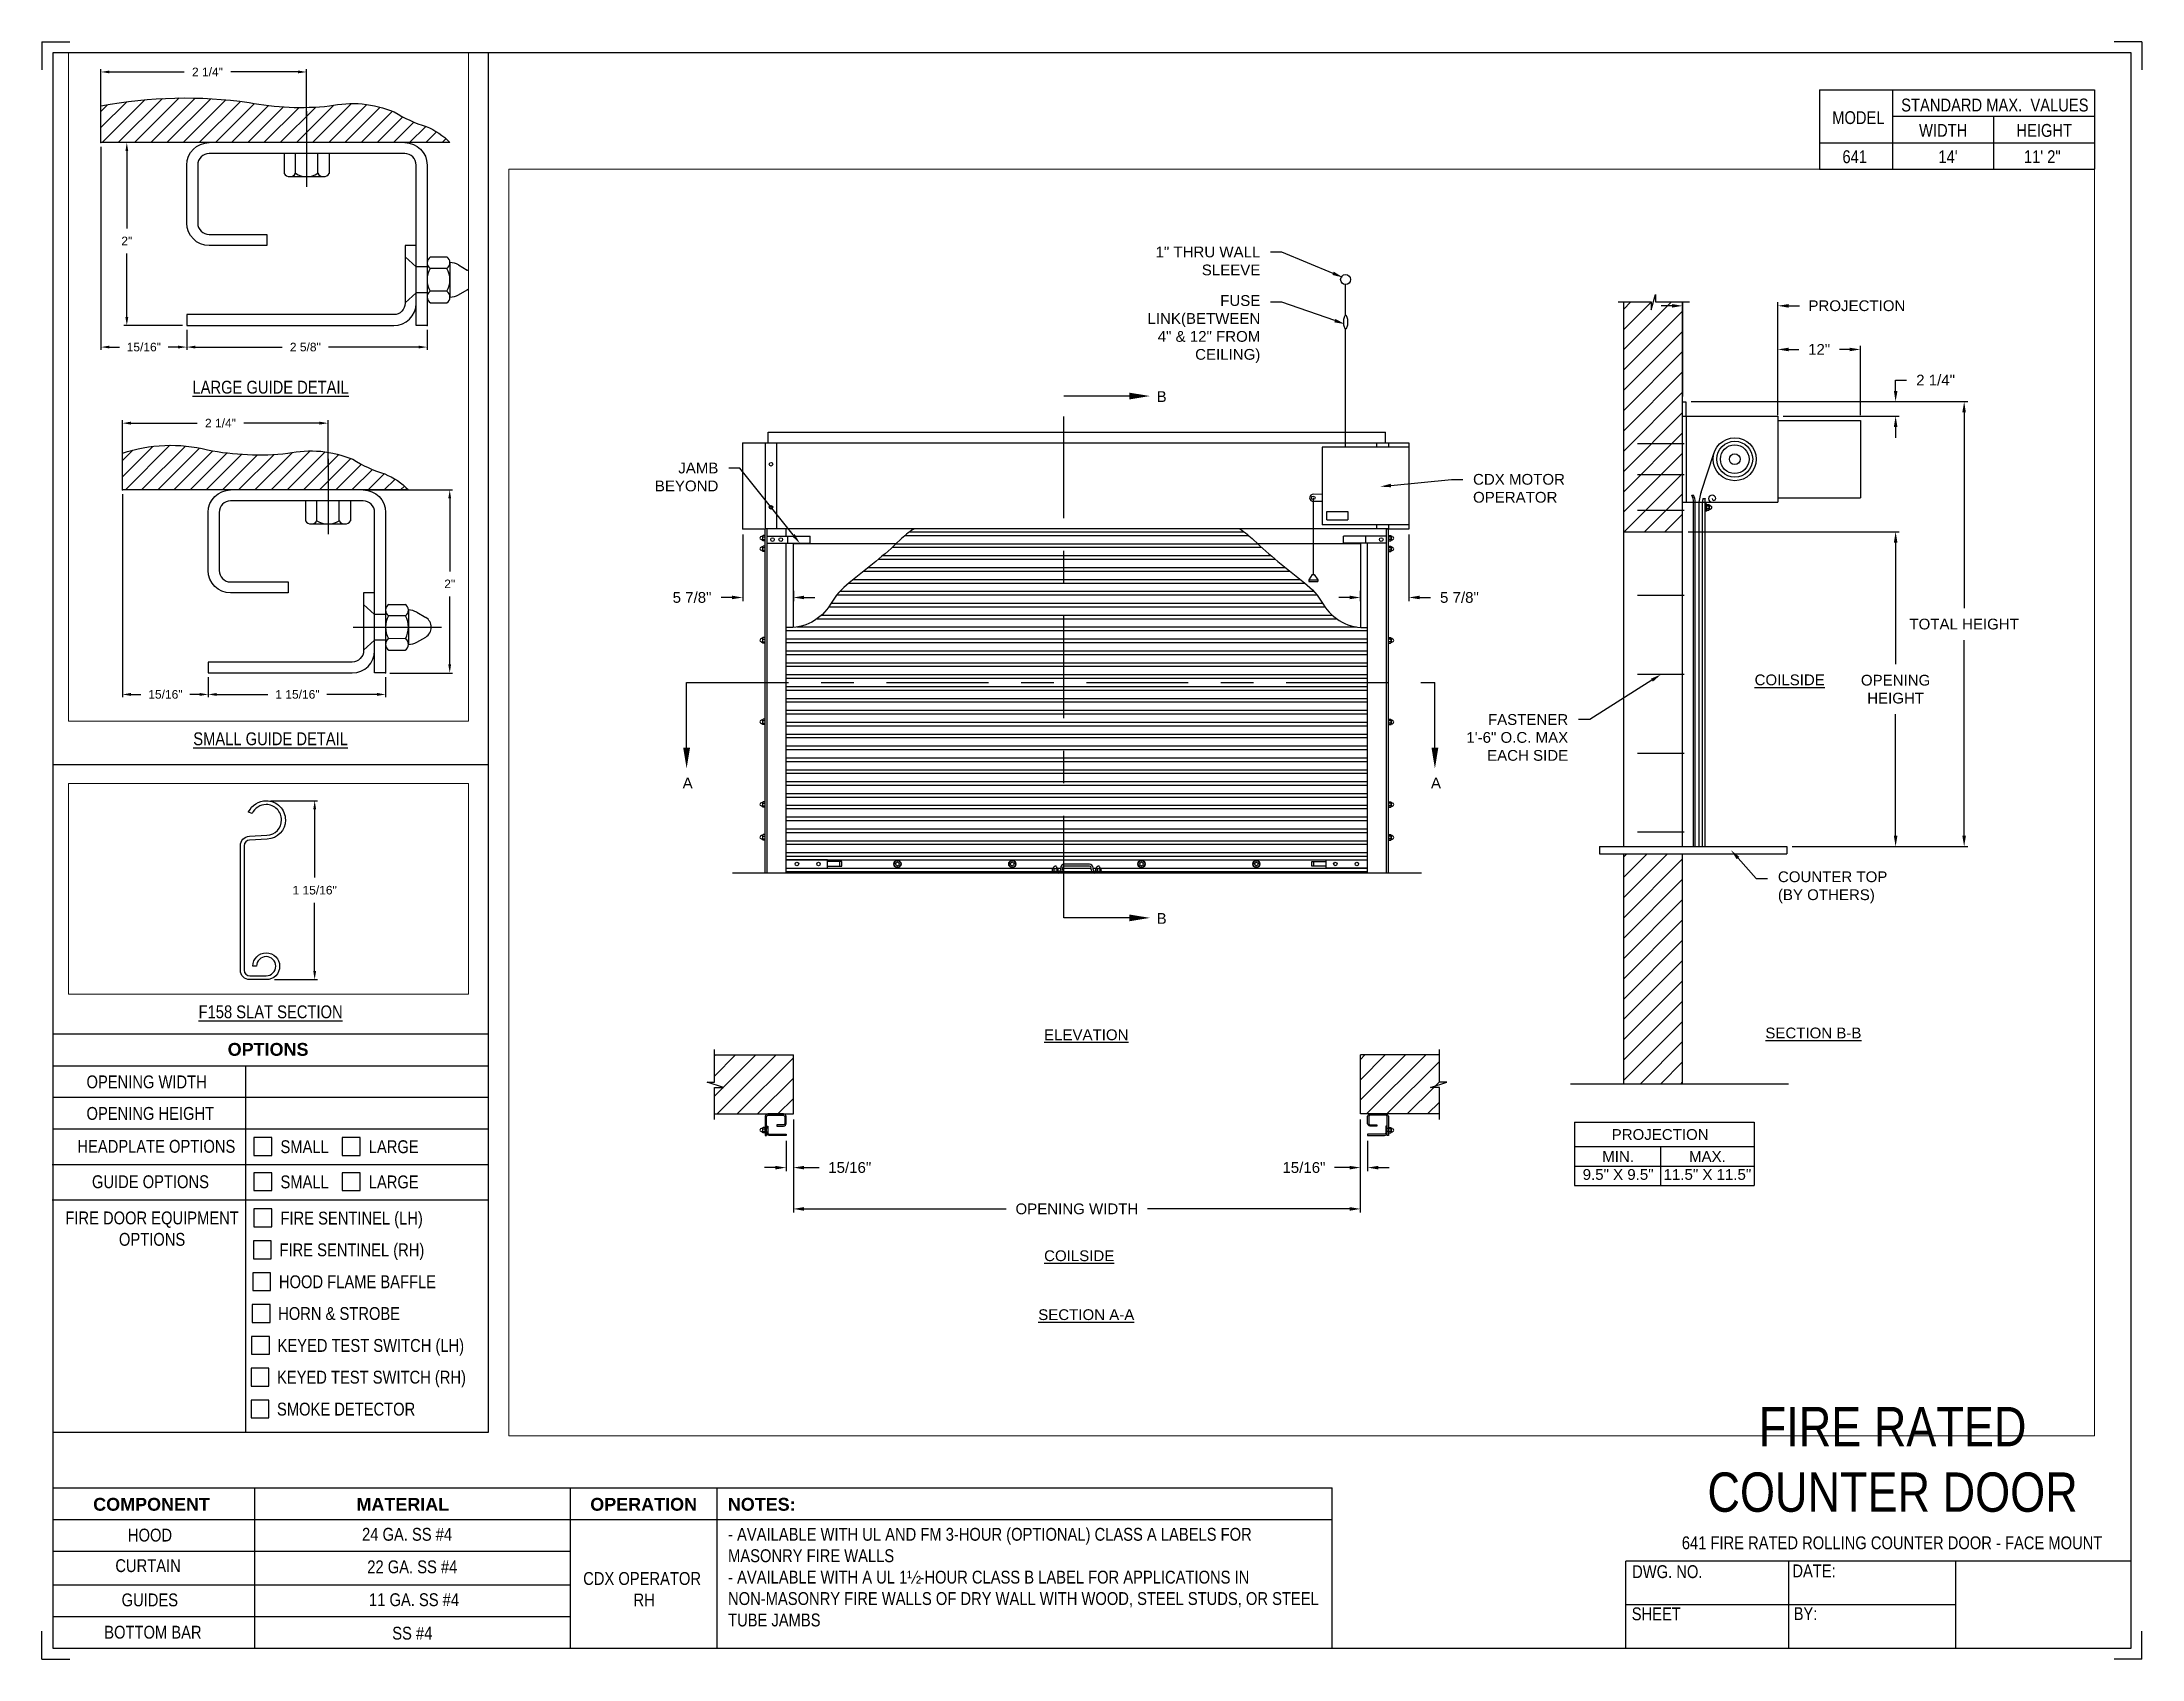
# Paper-space layout '641 CDX OPERATOR RH' of a CAD drawing. Header units: inches. Extents: x 0.1 to 10.9, y 0.1 to 8.4.
# The model-space entities are those that its viewports show. They can reach past a viewport. Long polylines and large blocks are cut down to what shows.
import ezdxf
from ezdxf import colors
from ezdxf.entities.mleader import LeaderData, LeaderLine
from ezdxf.math import Vec2, Vec3

# ---------------------------------------------------------------- set-up
doc = ezdxf.new("R2010")
doc.units = ezdxf.units.IN
doc.header["$LTSCALE"] = 0.25
doc.header["$MEASUREMENT"] = 0
doc.linetypes.add('CENTER', pattern=[2, 1.25, -0.25, 0.25, -0.25])
for name, color, linetype in [('ANNOTATIONS', 1, 'Continuous'), ('CDX OPERATOR RH', 7, 'Continuous'), ('DETAILS', 4, 'Continuous'), ('SECTION CUTS', 6, 'CENTER'), ('TITLE BLOCK', 7, 'Continuous')]:
    doc.layers.add(name, color=color, linetype=linetype)
doc.styles.add('ARIAL', font='arial.ttf', dxfattribs={"height": 0.09375})
doc.styles.add('CADdetails-DIMENSIONS', font='ARIALN.TTF', dxfattribs={"height": 2.38})
doc.styles.get("Standard").update_dxf_attribs({"font": 'romans.shx'})
doc.dimstyles.new('ARIAL', dxfattribs={"dimtxt": 0.09375, "dimasz": 0.09375, "dimexe": 0.03125, "dimexo": 0.046875, "dimgap": 0.09, "dimtad": 0, "dimtih": 1, "dimtoh": 1, "dimdec": 4, "dimzin": 0, "dimdsep": 46, "dimlunit": 4, "dimtxsty": 'ARIAL', "dimcen": 0.09, "dimadec": 0, "dimazin": 0, "dimtfac": 1, "dimtdec": 4, "dimtix": 1, "dimtofl": 0, "dimtmove": 0, "dimatfit": 3, "dimfxl": 0.18, "dimfrac": 2, "dimtolj": 1, "dimtzin": 0, "dimarcsym": 0})
doc.dimstyles.new('STANDARD$0', dxfattribs={"dimtxt": 0.09375, "dimasz": 0.09375, "dimexe": 0.03125, "dimexo": 0.046875, "dimgap": 0.09, "dimtad": 0, "dimtih": 1, "dimtoh": 1, "dimdec": 4, "dimzin": 0, "dimdsep": 46, "dimtxsty": 'ARIAL', "dimcen": 0.09, "dimadec": 0, "dimazin": 0, "dimtfac": 1, "dimtdec": 4, "dimtofl": 0, "dimtmove": 0, "dimatfit": 1, "dimfxl": 1, "dimtolj": 1, "dimtzin": 0, "dimarcsym": 0})
pattern_1 = [(45, (46.7567, -36.9515), (-0.08838835, 0.08838835), [])]

psp = doc.layouts.new('641 CDX OPERATOR RH')

# ---------------------------------------------------------------- texts
at = {"layer": 'TITLE BLOCK', "attachment_point": 2, "style": 'CADdetails-DIMENSIONS'}
for s, width, insert, char_height in [('MODEL', 0.28815, (9.45, 8.068), 0.0664), ('STANDARD MAX.  VALUES', 1.75949, (10.155, 8.133), 0.06641), ('WIDTH', 0.42908, (9.888, 8.002), 0.0664), ('HEIGHT', 0.42908, (10.41, 8.002), 0.0664), ('\\pxqc;641', 0.29952, (9.431, 7.866), 0.0664)]:
    psp.add_mtext_dynamic_manual_height_columns(s, width=width, gutter_width=1.363, heights=[0], dxfattribs=dict(at, insert=insert, char_height=char_height))
at = {"layer": 'TITLE BLOCK', "style": 'CADdetails-DIMENSIONS'}
for s, insert, char_height, width, attachment_point in [("14'", (9.913, 7.866), 0.0664, 1.75949, 2), ('11\' 2"', (10.4, 7.866), 0.0664, 1.75949, 2), ('{\\LLARGE GUIDE DETAIL}', (1.248, 6.675), 0.06641, 1.75949, 2), ('{\\LSMALL GUIDE DETAIL}', (1.248, 4.858), 0.06641, 1.75949, 2), ('{\\LF158 SLAT SECTION}', (1.248, 3.447), 0.06641, 1.75949, 2), ('{\\fArial|b1|i0|c0|p34;OPTIONS}', (1.235, 3.253), 0.06641, 1.75949, 2), ('OPENING WIDTH', (0.297, 3.085), 0.06641, 1.30693, 1), ('OPENING HEIGHT', (0.297, 2.922), 0.06641, 1.30693, 1), ('HEADPLATE OPTIONS', (0.25, 2.752), 0.06641, 0.86513, 1), ('SMALL', (1.299, 2.75), 0.0664, 1.23928, 1), ('LARGE', (1.755, 2.75), 0.0664, 1.23928, 1), ('\\pxqc;GUIDE OPTIONS', (0.25, 2.569), 0.06641, 0.75473, 1), ('SMALL', (1.299, 2.568), 0.0664, 1.23928, 1), ('LARGE', (1.755, 2.568), 0.0664, 1.23928, 1), ('\\pxqc;FIRE DOOR EQUIPMENT\\POPTIONS', (-0.13, 2.382), 0.06641, 1.53133, 1), ('FIRE SENTINEL (LH)', (1.299, 2.381), 0.06641, 1.23928, 1), ('FIRE SENTINEL (RH)', (1.294, 2.217), 0.06641, 1.53035, 1), ('HOOD FLAME BAFFLE', (1.291, 2.052), 0.06641, 1.53035, 1), ('HORN & STROBE', (1.287, 1.888), 0.06641, 1.53035, 1), ('KEYED TEST SWITCH (LH)', (1.284, 1.723), 0.06641, 1.53035, 1), ('KEYED TEST SWITCH (RH)', (1.281, 1.559), 0.06641, 1.53035, 1), ('SMOKE DETECTOR', (1.281, 1.394), 0.06641, 1.53035, 1), ('\\A1;\\pxqc;FIRE RATED COUNTER DOOR', (10.642, 1.372), 0.20312, 2.03069, 3), ('{\\fArial|b1|i0|c0|p34;COMPONENT}', (0.633, 0.902), 0.06641, 1.75949, 2), ('{\\fArial|b1|i0|c0|p34;MATERIAL}', (1.931, 0.902), 0.06641, 1.75949, 2), ('{\\fArial|b1|i0|c0|p34;OPERATION}', (3.175, 0.902), 0.06641, 1.75949, 2), ('{\\fArial|b1|i0|c0|p34;NOTES:}', (3.785, 0.902), 0.06641, 1.75949, 2), ('HOOD', (0.625, 0.743), 0.0664, 1.75949, 2), ('24 GA. SS #4', (1.953, 0.747), 0.06641, 1.75949, 2), ('\\pxql,t2;- AVAILABLE WITH UL AND FM 3-HOUR (OPTIONAL) CLASS A LABELS FOR MASONRY FIRE WALLS\\P- AVAILABLE WITH A UL 1½-HOUR CLASS B LABEL FOR APPLICATIONS IN NON-MASONRY FIRE WALLS OF DRY WALL WITH WOOD, STEEL STUDS, OR STEEL TUBE JAMBS', (5.141, 0.747), 0.066406, 3.0597, 2), ('641 FIRE RATED ROLLING COUNTER DOOR - FACE MOUNT', (9.624, 0.703), 0.06641, 2.79915, 2), ('CURTAIN', (0.615, 0.585), 0.0664, 1.75949, 2), ('22 GA. SS #4', (1.98, 0.579), 0.06641, 1.75949, 2), ('DWG. NO.', (8.463, 0.554), 0.0664, 1.75949, 2), ('DATE:', (9.221, 0.558), 0.0664, 1.75949, 2), ('\\P\\PCDX OPERATOR\\P RH', (3.167, 0.74), 0.06641, 1.75949, 2), ('GUIDES', (0.624, 0.408), 0.0664, 1.75949, 2), ('11 GA. SS #4', (1.989, 0.409), 0.06641, 1.75949, 2), ('SHEET', (8.406, 0.336), 0.0664, 1.75949, 2), ('BY:', (9.177, 0.337), 0.0664, 1.75949, 2), ('BOTTOM BAR', (0.64, 0.241), 0.0664, 1.75949, 2), ('SS #4', (1.98, 0.236), 0.0664, 1.75949, 2)]:
    psp.add_mtext(s, dxfattribs=dict(at, insert=insert, char_height=char_height, width=width, attachment_point=attachment_point))

msp = doc.modelspace()

# ---------------------------------------------------------------- texts
at = {"layer": 'ANNOTATIONS', "char_height": 0.09375, "attachment_point": 2, "style": 'ARIAL'}
for s, insert, width in [('{\\LCOILSIDE}', (210.34387, 222.59348), 1.3823677), ('{\\LELEVATION}', (204.21863, 219.50166), 3.0834986), ('{\\LSECTION B-B}', (210.55004, 219.51762), 1.3823677), ('{\\LCOILSIDE}', (204.15727, 217.57699), 1.3823677), ('{\\LSECTION A-A}', (204.21863, 217.06383), 1.3823677)]:
    msp.add_mtext(s, dxfattribs=dict(at, insert=insert, width=width))
for s, width, insert in [('PROJECTION ', 1.7594917, (209.21578, 218.63324)), ('MIN.\\P9.5" X 9.5" ', 0.6711642, (208.84976, 218.44125)), ('MAX.\\P11.5" X 11.5"', 0.7869326, (209.62741, 218.44125))]:
    msp.add_mtext_dynamic_manual_height_columns(s, width=width, gutter_width=1.36268, heights=[0], dxfattribs=dict(at, insert=insert))
at = {"layer": 'SECTION CUTS', "style": 'ARIAL'}
for s, p in [('B', (204.83137, 224.96722)), ('A', (200.70404, 221.6016)), ('A', (207.22, 221.6016)), ('B', (204.83137, 220.4215))]:
    msp.add_text(s, height=0.09375, dxfattribs=at).set_placement(p)

# ---------------------------------------------------------------- blocks, each defined once
blk = doc.blocks.new('*D55')
at = {"layer": 'ANNOTATIONS', "color": 0, "linetype": 'Continuous', "lineweight": -2, "transparency": 16777216}
for p, q in [((195.325, 237.627), (195.325, 235.409)), ((196.262, 235.627), (196.262, 235.409)), ((195.418, 235.44), (195.528, 235.44)), ((196.168, 235.44), (196.062, 235.44))]:
    blk.add_line(p, q, dxfattribs=at)
at = {"layer": 'ANNOTATIONS', "color": 0, "linetype": 'Continuous', "transparency": 16777216}
for points in [[(195.418, 235.456), (195.418, 235.424), (195.325, 235.44)], [(196.168, 235.456), (196.168, 235.424), (196.262, 235.44)]]:
    blk.add_solid(points, dxfattribs=at)
at = {"layer": 'defpoints', "color": 0, "linetype": 'Continuous', "transparency": 16777216}
for p in [(195.325, 237.674), (196.262, 235.674), (196.262, 235.44)]:
    blk.add_point(p, dxfattribs=at)
at = {"layer": 'ANNOTATIONS', "color": 0, "linetype": 'Continuous', "transparency": 16777216, "insert": (195.795, 235.44), "char_height": 0.0938, "attachment_point": 5, "style": 'ARIAL'}
blk.add_mtext('\\A1;15/16"', dxfattribs=at)
blk = doc.blocks.new('*D56')
at = {"layer": 'ANNOTATIONS', "color": 0, "linetype": 'Continuous', "lineweight": -2, "transparency": 16777216}
for p, q in [((196.262, 235.627), (196.262, 235.409)), ((198.2, 235.627), (198.2, 235.409)), ((196.356, 235.44), (196.915, 235.44)), ((198.106, 235.44), (197.558, 235.44))]:
    blk.add_line(p, q, dxfattribs=at)
at = {"layer": 'ANNOTATIONS', "color": 0, "linetype": 'Continuous', "transparency": 16777216}
for points in [[(196.356, 235.456), (196.356, 235.424), (196.262, 235.44)], [(198.106, 235.456), (198.106, 235.424), (198.2, 235.44)]]:
    blk.add_solid(points, dxfattribs=at)
at = {"layer": 'defpoints', "color": 0, "linetype": 'Continuous', "transparency": 16777216}
for p in [(196.262, 235.674), (198.2, 235.674), (196.262, 235.44)]:
    blk.add_point(p, dxfattribs=at)
at = {"layer": 'ANNOTATIONS', "color": 0, "linetype": 'Continuous', "transparency": 16777216, "insert": (197.237, 235.44), "char_height": 0.09375, "attachment_point": 5, "style": 'ARIAL'}
blk.add_mtext('\\A1;1 15/16"', dxfattribs=at)
blk = doc.blocks.new('*D57')
at = {"layer": 'ANNOTATIONS', "color": 0, "linetype": 'Continuous', "lineweight": -2, "transparency": 16777216}
for p, q in [((198.001, 237.674), (198.931, 237.674)), ((198.9, 237.581), (198.9, 236.785)), ((198.9, 235.768), (198.9, 236.511)), ((198.246, 235.674), (198.931, 235.674))]:
    blk.add_line(p, q, dxfattribs=at)
at = {"layer": 'ANNOTATIONS', "color": 0, "linetype": 'Continuous', "transparency": 16777216}
for points in [[(198.884, 237.581), (198.915, 237.581), (198.9, 237.674)], [(198.884, 235.768), (198.915, 235.768), (198.9, 235.674)]]:
    blk.add_solid(points, dxfattribs=at)
at = {"layer": 'defpoints', "color": 0, "linetype": 'Continuous', "transparency": 16777216}
for p in [(197.955, 237.674), (198.9, 237.674), (198.2, 235.674)]:
    blk.add_point(p, dxfattribs=at)
at = {"layer": 'ANNOTATIONS', "color": 0, "linetype": 'Continuous', "transparency": 16777216, "insert": (198.9, 236.648), "char_height": 0.0938, "attachment_point": 5, "style": 'ARIAL'}
blk.add_mtext('\\A1;2"', dxfattribs=at)
blk = doc.blocks.new('*D68')
at = {"layer": 'ANNOTATIONS', "color": 0, "linetype": 'Continuous', "lineweight": -2, "transparency": 16777216}
for p, q in [((195.325, 237.952), (195.325, 238.435)), ((195.418, 238.404), (196.142, 238.404)), ((197.477, 238.404), (196.65, 238.404)), ((197.571, 237.952), (197.571, 238.435))]:
    blk.add_line(p, q, dxfattribs=at)
at = {"layer": 'ANNOTATIONS', "color": 0, "linetype": 'Continuous', "transparency": 16777216}
for points in [[(195.418, 238.42), (195.418, 238.388), (195.325, 238.404)], [(197.477, 238.42), (197.477, 238.388), (197.571, 238.404)]]:
    blk.add_solid(points, dxfattribs=at)
at = {"layer": 'defpoints', "color": 0, "linetype": 'Continuous', "transparency": 16777216}
for p in [(197.571, 238.404), (195.325, 237.905), (197.571, 237.905)]:
    blk.add_point(p, dxfattribs=at)
at = {"layer": 'ANNOTATIONS', "color": 0, "linetype": 'Continuous', "transparency": 16777216, "insert": (196.396, 238.404), "char_height": 0.0938, "attachment_point": 5, "style": 'ARIAL'}
blk.add_mtext('\\A1;2 1/4"', dxfattribs=at)
blk = doc.blocks.new('*D64')
at = {"layer": 'ANNOTATIONS', "color": 0, "linetype": 'Continuous', "lineweight": -2, "transparency": 16777216}
for p, q in [((195.091, 241.423), (195.091, 239.204)), ((196.028, 239.423), (196.028, 239.204)), ((195.184, 239.235), (195.292, 239.235)), ((195.934, 239.235), (195.826, 239.235))]:
    blk.add_line(p, q, dxfattribs=at)
at = {"layer": 'ANNOTATIONS', "color": 0, "linetype": 'Continuous', "transparency": 16777216}
for points in [[(195.184, 239.251), (195.184, 239.22), (195.091, 239.235)], [(195.934, 239.251), (195.934, 239.22), (196.028, 239.235)]]:
    blk.add_solid(points, dxfattribs=at)
at = {"layer": 'defpoints', "color": 0, "linetype": 'Continuous', "transparency": 16777216}
for p in [(195.091, 241.47), (196.028, 239.47), (196.028, 239.235)]:
    blk.add_point(p, dxfattribs=at)
at = {"layer": 'ANNOTATIONS', "color": 0, "linetype": 'Continuous', "transparency": 16777216, "insert": (195.559, 239.235), "char_height": 0.0938, "attachment_point": 5, "style": 'ARIAL'}
blk.add_mtext('\\A1;15/16"', dxfattribs=at)
blk = doc.blocks.new('*D65')
at = {"layer": 'ANNOTATIONS', "color": 0, "linetype": 'Continuous', "lineweight": -2, "transparency": 16777216}
for p, q in [((196.028, 239.423), (196.028, 239.204)), ((198.653, 239.423), (198.653, 239.204)), ((196.122, 239.235), (197.069, 239.235)), ((198.559, 239.235), (197.577, 239.235))]:
    blk.add_line(p, q, dxfattribs=at)
at = {"layer": 'ANNOTATIONS', "color": 0, "linetype": 'Continuous', "transparency": 16777216}
for points in [[(196.122, 239.251), (196.122, 239.22), (196.028, 239.235)], [(198.559, 239.251), (198.559, 239.22), (198.653, 239.235)]]:
    blk.add_solid(points, dxfattribs=at)
at = {"layer": 'defpoints', "color": 0, "linetype": 'Continuous', "transparency": 16777216}
for p in [(196.028, 239.47), (198.653, 239.47), (196.028, 239.235)]:
    blk.add_point(p, dxfattribs=at)
at = {"layer": 'ANNOTATIONS', "color": 0, "linetype": 'Continuous', "transparency": 16777216, "insert": (197.323, 239.235), "char_height": 0.0938, "attachment_point": 5, "style": 'ARIAL'}
blk.add_mtext('\\A1;2 5/8"', dxfattribs=at)
blk = doc.blocks.new('*D66')
at = {"layer": 'ANNOTATIONS', "color": 0, "linetype": 'Continuous', "lineweight": -2, "transparency": 16777216}
for p, q in [((196.226, 241.47), (195.342, 241.47)), ((195.373, 241.376), (195.373, 240.532)), ((195.373, 239.563), (195.373, 240.258)), ((195.981, 239.47), (195.342, 239.47))]:
    blk.add_line(p, q, dxfattribs=at)
at = {"layer": 'ANNOTATIONS', "color": 0, "linetype": 'Continuous', "transparency": 16777216}
for points in [[(195.358, 241.376), (195.389, 241.376), (195.373, 241.47)], [(195.358, 239.563), (195.389, 239.563), (195.373, 239.47)]]:
    blk.add_solid(points, dxfattribs=at)
at = {"layer": 'defpoints', "color": 0, "linetype": 'Continuous', "transparency": 16777216}
for p in [(195.373, 241.47), (196.273, 241.47), (196.028, 239.47)]:
    blk.add_point(p, dxfattribs=at)
at = {"layer": 'ANNOTATIONS', "color": 0, "linetype": 'Continuous', "transparency": 16777216, "insert": (195.373, 240.395), "char_height": 0.0938, "attachment_point": 5, "style": 'ARIAL'}
blk.add_mtext('\\A1;2"', dxfattribs=at)
blk = doc.blocks.new('*D71')
at = {"layer": 'ANNOTATIONS', "color": 0, "linetype": 'Continuous', "lineweight": -2, "transparency": 16777216}
for p, q in [((195.091, 241.747), (195.091, 242.272)), ((195.184, 242.241), (196, 242.241)), ((197.243, 242.241), (196.508, 242.241)), ((197.337, 241.747), (197.337, 242.272))]:
    blk.add_line(p, q, dxfattribs=at)
at = {"layer": 'ANNOTATIONS', "color": 0, "linetype": 'Continuous', "transparency": 16777216}
for points in [[(195.184, 242.257), (195.184, 242.226), (195.091, 242.241)], [(197.243, 242.257), (197.243, 242.226), (197.337, 242.241)]]:
    blk.add_solid(points, dxfattribs=at)
at = {"layer": 'defpoints', "color": 0, "linetype": 'Continuous', "transparency": 16777216}
for p in [(197.337, 242.241), (195.091, 241.7), (197.337, 241.7)]:
    blk.add_point(p, dxfattribs=at)
at = {"layer": 'ANNOTATIONS', "color": 0, "linetype": 'Continuous', "transparency": 16777216, "insert": (196.254, 242.241), "char_height": 0.0938, "attachment_point": 5, "style": 'ARIAL'}
blk.add_mtext('\\A1;2 1/4"', dxfattribs=at)
blk = doc.blocks.new('*D105')
at = {"layer": 'ANNOTATIONS', "color": 0, "lineweight": -2, "transparency": 16777216}
for p, q in [((209.412, 225.016), (209.412, 225.836)), ((210.24, 224.891), (210.24, 225.836)), ((209.318, 225.805), (209.224, 225.805)), ((210.334, 225.805), (210.428, 225.805))]:
    blk.add_line(p, q, dxfattribs=at)
at = {"layer": 'ANNOTATIONS', "color": 0, "transparency": 16777216}
for points in [[(209.318, 225.82), (209.318, 225.789), (209.412, 225.805)], [(210.334, 225.82), (210.334, 225.789), (210.24, 225.805)]]:
    blk.add_solid(points, dxfattribs=at)
at = {"layer": 'defpoints', "color": 0, "transparency": 16777216}
for p in [(210.24, 225.805), (209.412, 224.97), (210.24, 224.844)]:
    blk.add_point(p, dxfattribs=at)
at = {"layer": 'ANNOTATIONS', "color": 0, "transparency": 16777216, "insert": (210.929, 225.805), "char_height": 0.09375, "attachment_point": 5, "style": 'ARIAL'}
blk.add_mtext('\\A1;PROJECTION', dxfattribs=at)
blk = doc.blocks.new('*D104')
at = {"layer": 'ANNOTATIONS', "color": 0, "lineweight": -2, "transparency": 16777216}
for p, q in [((211.266, 225.063), (211.266, 225.157)), ((211.266, 225.157), (211.36, 225.157)), ((209.487, 224.97), (211.298, 224.97)), ((210.287, 224.844), (211.298, 224.844)), ((211.266, 224.75), (211.266, 224.656))]:
    blk.add_line(p, q, dxfattribs=at)
at = {"layer": 'ANNOTATIONS', "color": 0, "transparency": 16777216}
for points in [[(211.251, 225.063), (211.282, 225.063), (211.266, 224.97)], [(211.251, 224.75), (211.282, 224.75), (211.266, 224.844)]]:
    blk.add_solid(points, dxfattribs=at)
at = {"layer": 'defpoints', "color": 0, "transparency": 16777216}
for p in [(209.44, 224.97), (211.266, 224.97), (210.24, 224.844)]:
    blk.add_point(p, dxfattribs=at)
at = {"layer": 'ANNOTATIONS', "color": 0, "transparency": 16777216, "insert": (211.614, 225.157), "char_height": 0.0938, "attachment_point": 5, "style": 'ARIAL'}
blk.add_mtext('\\A1;2 1/4"', dxfattribs=at)
blk = doc.blocks.new('*D91')
at = {"layer": 'ANNOTATIONS', "color": 0, "lineweight": -2, "transparency": 16777216}
for p, q in [((201.227, 223.813), (201.227, 223.233)), ((201.668, 223.322), (201.668, 223.233)), ((201.133, 223.264), (201.039, 223.264)), ((201.762, 223.264), (201.855, 223.264))]:
    blk.add_line(p, q, dxfattribs=at)
at = {"layer": 'ANNOTATIONS', "color": 0, "transparency": 16777216}
for points in [[(201.133, 223.28), (201.133, 223.249), (201.227, 223.264)], [(201.762, 223.28), (201.762, 223.249), (201.668, 223.264)]]:
    blk.add_solid(points, dxfattribs=at)
at = {"layer": 'defpoints', "color": 0, "transparency": 16777216}
for p in [(201.227, 223.86), (201.668, 223.369), (201.227, 223.264)]:
    blk.add_point(p, dxfattribs=at)
at = {"layer": 'ANNOTATIONS', "color": 0, "transparency": 16777216, "insert": (200.786, 223.264), "char_height": 0.0938, "attachment_point": 5, "style": 'ARIAL'}
blk.add_mtext('\\A1;5 7/8"', dxfattribs=at)
blk = doc.blocks.new('*D92')
at = {"layer": 'ANNOTATIONS', "color": 0, "lineweight": -2, "transparency": 16777216}
for p, q in [((207.027, 223.813), (207.027, 223.233)), ((206.605, 223.322), (206.605, 223.233)), ((206.512, 223.264), (206.418, 223.264)), ((207.121, 223.264), (207.215, 223.264))]:
    blk.add_line(p, q, dxfattribs=at)
at = {"layer": 'ANNOTATIONS', "color": 0, "transparency": 16777216}
for points in [[(206.512, 223.28), (206.512, 223.249), (206.605, 223.264)], [(207.121, 223.28), (207.121, 223.249), (207.027, 223.264)]]:
    blk.add_solid(points, dxfattribs=at)
at = {"layer": 'defpoints', "color": 0, "transparency": 16777216}
for p in [(207.027, 223.86), (206.605, 223.369), (207.027, 223.264)]:
    blk.add_point(p, dxfattribs=at)
at = {"layer": 'ANNOTATIONS', "color": 0, "transparency": 16777216, "insert": (207.468, 223.264), "char_height": 0.0938, "attachment_point": 5, "style": 'ARIAL'}
blk.add_mtext('\\A1;5 7/8"', dxfattribs=at)
blk = doc.blocks.new('*D93')
at = {"layer": 'ANNOTATIONS', "color": 0, "lineweight": -2, "transparency": 16777216}
for p, q in [((206.605, 218.718), (206.605, 218.266)), ((206.668, 218.531), (206.668, 218.266)), ((206.512, 218.298), (206.381, 218.298)), ((206.762, 218.298), (206.855, 218.298))]:
    blk.add_line(p, q, dxfattribs=at)
at = {"layer": 'ANNOTATIONS', "color": 0, "transparency": 16777216}
for points in [[(206.512, 218.313), (206.512, 218.282), (206.605, 218.298)], [(206.762, 218.313), (206.762, 218.282), (206.668, 218.298)]]:
    blk.add_solid(points, dxfattribs=at)
at = {"layer": 'defpoints', "color": 0, "transparency": 16777216}
for p in [(206.605, 218.765), (206.668, 218.577), (206.668, 218.298)]:
    blk.add_point(p, dxfattribs=at)
at = {"layer": 'ANNOTATIONS', "color": 0, "transparency": 16777216, "insert": (206.114, 218.298), "char_height": 0.0938, "attachment_point": 5, "style": 'ARIAL'}
blk.add_mtext('\\A1;15/16"', dxfattribs=at)
blk = doc.blocks.new('*D94')
at = {"layer": 'ANNOTATIONS', "color": 0, "lineweight": -2, "transparency": 16777216}
for p, q in [((201.668, 218.718), (201.668, 218.266)), ((201.605, 218.531), (201.605, 218.266)), ((201.512, 218.298), (201.418, 218.298)), ((201.762, 218.298), (201.892, 218.298))]:
    blk.add_line(p, q, dxfattribs=at)
at = {"layer": 'ANNOTATIONS', "color": 0, "transparency": 16777216}
for points in [[(201.512, 218.313), (201.512, 218.282), (201.605, 218.298)], [(201.762, 218.313), (201.762, 218.282), (201.668, 218.298)]]:
    blk.add_solid(points, dxfattribs=at)
at = {"layer": 'defpoints', "color": 0, "transparency": 16777216}
for p in [(201.668, 218.765), (201.605, 218.577), (201.605, 218.298)]:
    blk.add_point(p, dxfattribs=at)
at = {"layer": 'ANNOTATIONS', "color": 0, "transparency": 16777216, "insert": (202.159, 218.298), "char_height": 0.0938, "attachment_point": 5, "style": 'ARIAL'}
blk.add_mtext('\\A1;15/16"', dxfattribs=at)
blk = doc.blocks.new('*D95')
at = {"layer": 'ANNOTATIONS', "color": 0, "lineweight": -2, "transparency": 16777216}
for p, q in [((209.459, 223.837), (211.298, 223.837)), ((211.266, 223.743), (211.266, 222.683)), ((211.266, 221.188), (211.266, 222.248)), ((210.365, 221.094), (211.298, 221.094))]:
    blk.add_line(p, q, dxfattribs=at)
at = {"layer": 'ANNOTATIONS', "color": 0, "transparency": 16777216}
for points in [[(211.251, 223.743), (211.282, 223.743), (211.266, 223.837)], [(211.251, 221.188), (211.282, 221.188), (211.266, 221.094)]]:
    blk.add_solid(points, dxfattribs=at)
at = {"layer": 'defpoints', "color": 0, "transparency": 16777216}
for p in [(209.412, 223.837), (210.318, 221.094), (211.266, 221.094)]:
    blk.add_point(p, dxfattribs=at)
at = {"layer": 'ANNOTATIONS', "color": 0, "transparency": 16777216, "insert": (211.266, 222.465), "char_height": 0.09375, "attachment_point": 5, "style": 'ARIAL'}
blk.add_mtext('\\A1;OPENING\\PHEIGHT', dxfattribs=at)
blk = doc.blocks.new('*D96')
at = {"layer": 'ANNOTATIONS', "color": 0, "lineweight": -2, "transparency": 16777216}
for p, q in [((209.487, 224.97), (211.894, 224.97)), ((211.863, 224.876), (211.863, 223.17)), ((211.863, 221.188), (211.863, 222.893)), ((210.365, 221.094), (211.894, 221.094))]:
    blk.add_line(p, q, dxfattribs=at)
at = {"layer": 'ANNOTATIONS', "color": 0, "transparency": 16777216}
for points in [[(211.847, 224.876), (211.878, 224.876), (211.863, 224.97)], [(211.847, 221.188), (211.878, 221.188), (211.863, 221.094)]]:
    blk.add_solid(points, dxfattribs=at)
at = {"layer": 'defpoints', "color": 0, "transparency": 16777216}
for p in [(209.44, 224.97), (211.863, 224.97), (210.318, 221.094)]:
    blk.add_point(p, dxfattribs=at)
at = {"layer": 'ANNOTATIONS', "color": 0, "transparency": 16777216, "insert": (211.863, 223.032), "char_height": 0.09375, "attachment_point": 5, "style": 'ARIAL'}
blk.add_mtext('\\A1;TOTAL HEIGHT', dxfattribs=at)
blk = doc.blocks.new('*D97')
at = {"layer": 'ANNOTATIONS', "color": 0, "lineweight": -2, "transparency": 16777216}
for p, q in [((201.668, 218.531), (201.668, 217.907)), ((206.605, 218.534), (206.605, 217.907)), ((201.762, 217.938), (203.52, 217.938)), ((206.512, 217.938), (204.753, 217.938))]:
    blk.add_line(p, q, dxfattribs=at)
at = {"layer": 'ANNOTATIONS', "color": 0, "transparency": 16777216}
for points in [[(201.762, 217.954), (201.762, 217.922), (201.668, 217.938)], [(206.512, 217.954), (206.512, 217.922), (206.605, 217.938)]]:
    blk.add_solid(points, dxfattribs=at)
at = {"layer": 'defpoints', "color": 0, "transparency": 16777216}
for p in [(201.668, 218.578), (206.605, 218.581), (206.605, 217.938)]:
    blk.add_point(p, dxfattribs=at)
at = {"layer": 'ANNOTATIONS', "color": 0, "transparency": 16777216, "insert": (204.137, 217.938), "char_height": 0.09375, "attachment_point": 5, "style": 'ARIAL'}
blk.add_mtext('\\A1;OPENING WIDTH', dxfattribs=at)
blk = doc.blocks.new('*D108')
at = {"layer": 'ANNOTATIONS', "color": 0, "lineweight": -2, "transparency": 16777216}
for p, q in [((210.24, 224.852), (210.24, 225.456)), ((210.334, 225.425), (210.424, 225.425)), ((210.865, 225.425), (210.776, 225.425)), ((210.959, 224.852), (210.959, 225.456))]:
    blk.add_line(p, q, dxfattribs=at)
at = {"layer": 'ANNOTATIONS', "color": 0, "transparency": 16777216}
for points in [[(210.334, 225.44), (210.334, 225.409), (210.24, 225.425)], [(210.865, 225.44), (210.865, 225.409), (210.959, 225.425)]]:
    blk.add_solid(points, dxfattribs=at)
at = {"layer": 'defpoints', "color": 0, "transparency": 16777216}
for p in [(210.959, 225.425), (210.24, 224.805), (210.959, 224.805)]:
    blk.add_point(p, dxfattribs=at)
at = {"layer": 'ANNOTATIONS', "color": 0, "transparency": 16777216, "insert": (210.6, 225.425), "char_height": 0.0938, "attachment_point": 5, "style": 'ARIAL'}
blk.add_mtext('\\A1;12"', dxfattribs=at)
blk = doc.blocks.new('*D113')
at = {"layer": 'ANNOTATIONS', "color": 0, "lineweight": -2, "transparency": 16777216}
for p, q in [((197.083, 245.275), (197.596, 245.275)), ((197.565, 245.181), (197.565, 244.436)), ((197.565, 243.414), (197.565, 244.159)), ((197.125, 243.32), (197.596, 243.32))]:
    blk.add_line(p, q, dxfattribs=at)
at = {"layer": 'ANNOTATIONS', "color": 0, "transparency": 16777216}
for points in [[(197.55, 245.181), (197.581, 245.181), (197.565, 245.275)], [(197.55, 243.414), (197.581, 243.414), (197.565, 243.32)]]:
    blk.add_solid(points, dxfattribs=at)
at = {"layer": 'defpoints', "color": 0, "transparency": 16777216}
for p in [(197.036, 245.275), (197.078, 243.32), (197.565, 243.32)]:
    blk.add_point(p, dxfattribs=at)
at = {"layer": 'ANNOTATIONS', "color": 0, "transparency": 16777216, "insert": (197.565, 244.297), "char_height": 0.09375, "attachment_point": 5, "style": 'ARIAL'}
blk.add_mtext('\\A1;1 15/16"', dxfattribs=at)

# ---------------------------------------------------------------- dimensions: what is measured, and where the dimension line sits
at = {"layer": 'ANNOTATIONS'}
for base, p1, p2, angle, text, picture, middle in [((197.56524, 243.32001), (197.03567, 245.27482), (197.07784, 243.32001), 90, '1 15/16"', '*D113', (197.56524, 244.29742)), ((211.26629, 224.96958), (210.24018, 224.84377), (209.44047, 224.96958), 90, '2 1/4"', '*D104', (211.61394, 225.15708)), ((211.86275, 224.96958), (210.318, 221.09377), (209.44047, 224.96958), 90, 'TOTAL HEIGHT', '*D96', (211.86275, 223.03167)), ((201.22659, 223.26432), (201.668, 223.36906), (201.22659, 223.86025), 180, '5 7/8"', '*D91', (200.78599, 223.26432)), ((207.02737, 223.26432), (206.6055, 223.36924), (207.02737, 223.86025), 180, '5 7/8"', '*D92', (207.46797, 223.26432))]:
    dim = msp.add_linear_dim(base=base, p1=p1, p2=p2, angle=angle, text=text, dimstyle='STANDARD$0', dxfattribs=at)
    dim.commit()
    dim.dimension.update_dxf_attribs({"geometry": picture, "text_midpoint": middle, "dimtype": 160})
at = {"layer": 'ANNOTATIONS', "linetype": 'Continuous'}
for base, p1, p2, picture, middle in [((197.336905, 242.241225), (195.090554, 241.700325), (197.336905, 241.700325), '*D71', (196.25434, 242.241225)), ((196.02805, 239.2353), (195.09055, 241.4696), (196.02805, 239.4696), '*D64', (195.5593, 239.2353)), ((197.570871, 238.403937), (195.32452, 237.905055), (197.570871, 237.905055), '*D68', (196.396139, 238.403937)), ((196.26202, 235.44002), (195.32452, 237.67433), (196.26202, 235.67433), '*D55', (195.79464, 235.44002))]:
    dim = msp.add_linear_dim(base=base, p1=p1, p2=p2, dimstyle='ARIAL', dxfattribs=at)
    dim.commit()
    dim.dimension.update_dxf_attribs({"geometry": picture, "text_midpoint": middle, "dimtype": 160})
for base, p1, p2, angle, picture, middle in [((195.37327, 241.4696), (196.02805, 239.4696), (196.27305, 241.4696), 90, '*D66', (195.37327, 240.395)), ((196.02805, 239.2353), (198.65305, 239.4696), (196.02805, 239.4696), 180, '*D65', (197.32318, 239.2353)), ((198.89961, 237.67433), (198.19952, 235.67433), (197.95452, 237.67433), 90, '*D57', (198.89961, 236.64765)), ((196.26202, 235.44002), (198.19952, 235.67433), (196.26202, 235.67433), 180, '*D56', (197.23694, 235.44002))]:
    dim = msp.add_linear_dim(base=base, p1=p1, p2=p2, angle=angle, dimstyle='ARIAL', dxfattribs=at)
    dim.commit()
    dim.dimension.update_dxf_attribs({"geometry": picture, "text_midpoint": middle, "dimtype": 160})
at = {"layer": 'ANNOTATIONS'}
for base, p1, p2, text, picture, middle in [((210.24018, 225.80487), (209.41175, 224.96958), (210.24018, 224.84377), 'PROJECTION', '*D105', (210.92929, 225.80487)), ((210.95893, 225.42487), (210.24018, 224.80529), (210.95893, 224.80529), '12"', '*D108', (210.6001, 225.42487)), ((201.6055, 218.29754), (201.668, 218.76488), (201.6055, 218.57748), '15/16"', '*D94', (202.15907, 218.29754)), ((206.668, 218.29754), (206.6055, 218.76488), (206.668, 218.57748), '15/16"', '*D93', (206.11443, 218.29754))]:
    dim = msp.add_linear_dim(base=base, p1=p1, p2=p2, text=text, dimstyle='STANDARD$0', dxfattribs=at)
    dim.commit()
    dim.dimension.update_dxf_attribs({"geometry": picture, "text_midpoint": middle, "dimtype": 160})
dim = msp.add_linear_dim(base=(211.26629, 221.09377), p1=(209.41175, 223.83657), p2=(210.318, 221.09377), angle=90, text='OPENING\\PHEIGHT', dimstyle='STANDARD$0', dxfattribs=at)
dim.commit()
dim.dimension.update_dxf_attribs({"geometry": '*D95', "text_midpoint": (211.26629, 222.46517)})
dim = msp.add_linear_dim(base=(206.6055, 217.93791), p1=(201.668, 218.578), p2=(206.6055, 218.58097), text='OPENING WIDTH', dimstyle='STANDARD$0', dxfattribs=at)
dim.commit()
dim.dimension.update_dxf_attribs({"geometry": '*D97', "text_midpoint": (204.13675, 217.93791)})

# ---------------------------------------------------------------- hatches: boundary and pattern name
at = {"layer": 'CDX OPERATOR RH'}
h = msp.add_hatch(dxfattribs=at)
h.set_pattern_fill('ANSI31', color=256, style=0)
h.set_pattern_definition(pattern_1)
h.paths.add_polyline_path([(209.41175, 225.83829), (209.17525, 225.83829), (209.17525, 225.90295), (209.13684, 225.76959), (209.13684, 225.83829), (208.89612, 225.83829), (208.89612, 223.83657), (209.41175, 223.83657)])
h = msp.add_hatch(dxfattribs=at)
h.set_pattern_fill('ANSI31', color=256, style=0)
h.set_pattern_definition(pattern_1)
h.paths.add_polyline_path([(209.41175, 221.02977), (209.17525, 221.02977), (209.17525, 221.09443), (209.13684, 220.96107), (209.13684, 221.02977), (208.89612, 221.02977), (208.89612, 219.02805), (209.41175, 219.02805)])
h = msp.add_hatch(dxfattribs=at)
h.set_pattern_fill('ANSI31', color=256, style=0)
h.set_pattern_definition(pattern_1)
h.paths.add_polyline_path([(207.293, 218.9964), (207.21503, 218.9964), (207.3571, 219.0433), (207.293, 219.0433), (207.293, 219.2805), (206.6055, 219.2805), (206.6055, 218.76488), (207.293, 218.76488)])
h.paths.add_polyline_path([(201.668, 219.2805), (200.9805, 219.2805), (200.9805, 219.0433), (200.91639, 219.0433), (201.05846, 218.9964), (200.9805, 218.9964), (200.9805, 218.76488), (201.668, 218.76488)])
at = {"layer": 'DETAILS', "linetype": 'Continuous'}
h = msp.add_hatch(dxfattribs=at)
h.set_pattern_fill('ANSI31', color=256, style=0)
h.set_pattern_definition([(45, (207.84584, 215.32098), (-0.08838835, 0.08838835), [])])
h.paths.add_polyline_path([(197.58591, 241.87014, -0.07533914), (196.70814, 241.90759, 0.08278107), (195.09055, 241.87014), (195.09055, 241.4696), (198.90279, 241.4696, 0.10706088), (198.64297, 241.64455, -0.06290317), (198.29406, 241.8041, 0.15379408)])
h.paths.add_polyline_path([(196.067, 242.31314), (196.44168, 242.31314), (196.44168, 242.16931), (196.067, 242.16931)], flags=9)
h = msp.add_hatch(dxfattribs=at)
h.set_pattern_fill('ANSI31', color=256, style=0)
h.set_pattern_definition([(45, (207.39231, 211.52571), (-0.08838835, 0.08838835), [])])
h.paths.add_polyline_path([(197.13237, 238.07487, -0.07533914), (196.25461, 238.11232, 0.14389298), (195.32452, 238.07487), (195.32452, 237.67433), (198.44925, 237.67433, 0.10706088), (198.18944, 237.84928, -0.06290317), (197.84052, 238.00883, 0.15379408)])
h.paths.add_polyline_path([(196.20496, 238.30667), (196.58962, 238.30667), (196.58962, 238.49986), (196.20496, 238.49986)], flags=9)

# ---------------------------------------------------------------- linework, layer by layer
at = {"layer": 'ANNOTATIONS'}
for p, q in [((208.46958, 218.69267), (208.46958, 218.1413)), ((208.46958, 218.69267), (210.03469, 218.69267)), ((210.03469, 218.69267), (210.03469, 218.1413)), ((208.46958, 218.4812), (210.03469, 218.4812)), ((209.21995, 218.4812), (209.21995, 218.1413)), ((208.46958, 218.31125), (210.03469, 218.31125)), ((208.46958, 218.1413), (210.03469, 218.1413))]:
    msp.add_line(p, q, dxfattribs=at)
at = {"layer": 'CDX OPERATOR RH'}
for p, q in [((206.477, 225.71993), (206.477, 225.99069)), ((208.84973, 225.83829), (209.13684, 225.83829)), ((208.89612, 225.83829), (208.89612, 221.09377)), ((209.13684, 225.76959), (209.17525, 225.90295)), ((209.13684, 225.83829), (209.13684, 225.76959)), ((209.17525, 225.90295), (209.17525, 225.83829)), ((209.17525, 225.83829), (209.47044, 225.83829)), ((209.41175, 221.09377), (209.41175, 225.83829)), ((206.477, 224.57377), (206.477, 225.60543)), ((209.41175, 224.96958), (209.44047, 224.96958)), ((209.44047, 224.96958), (209.44047, 224.84377)), ((209.41175, 224.84377), (210.24018, 224.84377)), ((209.443, 224.84377), (209.443, 224.09377)), ((210.24018, 224.84377), (210.24018, 224.09377)), ((201.22659, 224.61025), (201.42972, 224.61025)), ((201.22659, 224.61025), (201.22659, 223.86025)), ((201.42386, 224.61025), (206.84964, 224.61025)), ((201.42386, 224.61025), (201.42386, 223.86225)), ((201.44925, 224.704), (206.82425, 224.704)), ((201.44925, 224.61025), (201.44925, 224.704)), ((201.52347, 223.86225), (201.52347, 224.61025)), ((201.52347, 223.86225), (201.52347, 224.61025)), ((206.27302, 224.57377), (206.27302, 223.89673)), ((207.02746, 224.57377), (206.27302, 224.57377)), ((206.75003, 224.57377), (206.75003, 224.61025)), ((206.75003, 224.57377), (206.75003, 224.61025)), ((206.82425, 224.61025), (206.82425, 224.704)), ((206.82425, 224.61025), (207.02737, 224.61025)), ((206.84964, 224.61025), (206.84964, 224.57377)), ((207.02737, 224.61025), (207.02737, 223.86025)), ((207.02746, 224.57377), (207.02746, 223.89673)), ((209.572, 224.18285), (209.68734, 224.52817)), ((206.27292, 224.10013), (206.19468, 224.10103)), ((206.19489, 224.13228), (206.19489, 223.4655)), ((206.27292, 224.16264), (206.19511, 224.16352)), ((206.31267, 223.94168), (206.31267, 224.013)), ((206.31267, 224.013), (206.49674, 224.013)), ((206.49674, 224.013), (206.49674, 223.94168)), ((209.41175, 224.09377), (210.24018, 224.09377)), ((209.49018, 224.15627), (209.50581, 224.15627)), ((209.49018, 224.09377), (209.52143, 224.09377)), ((209.50583, 221.09433), (209.50583, 224.09433)), ((209.52143, 221.09377), (209.52143, 224.09377)), ((209.52143, 224.09377), (209.58393, 224.09377)), ((209.55268, 224.06405), (209.55268, 221.09377)), ((209.58393, 221.09377), (209.58393, 224.09377)), ((209.58393, 224.09377), (209.60346, 224.09377)), ((209.5879, 224.12502), (209.60743, 224.12502)), ((209.60346, 224.09377), (209.60346, 221.09377)), ((209.61909, 224.08063), (209.60346, 224.08063)), ((209.60346, 224.01813), (209.61909, 224.01813)), ((209.61909, 224.01813), (209.61909, 224.08063)), ((209.62204, 224.02594), (209.63933, 224.02594)), ((209.63892, 224.0611), (209.62215, 224.0611)), ((209.6393, 224.03766), (209.62231, 224.03766)), ((209.62242, 224.07282), (209.63852, 224.07282)), ((209.6425, 224.06709), (209.64259, 224.03099)), ((209.65063, 224.03382), (209.66013, 224.03929)), ((209.65115, 224.06465), (209.66014, 224.05946)), ((201.41409, 223.86025), (201.22659, 223.86025)), ((201.42386, 220.86225), (201.42386, 223.86225)), ((206.84964, 223.86225), (201.42386, 223.86225)), ((201.43948, 220.86225), (201.43948, 223.86225)), ((201.6055, 223.79975), (201.6055, 223.86225)), ((202.6813, 223.83605), (205.59219, 223.83605)), ((207.02746, 223.89673), (206.27302, 223.89673)), ((206.31267, 223.94168), (206.49674, 223.94168)), ((206.75003, 223.86225), (206.75003, 223.89673)), ((206.75003, 223.86225), (206.75003, 223.89673)), ((206.82425, 223.86225), (206.82425, 223.86025)), ((206.83401, 220.86225), (206.83401, 223.86225)), ((206.83987, 223.86225), (206.83987, 223.86025)), ((207.02737, 223.86025), (206.83987, 223.86025)), ((206.84964, 223.89673), (206.84964, 223.86225)), ((206.84964, 220.86225), (206.84964, 223.86225)), ((208.89612, 223.83657), (209.41175, 223.83657)), ((201.39179, 223.79663), (201.3828, 223.79144)), ((201.39179, 223.70288), (201.3828, 223.69769)), ((201.39232, 223.7658), (201.38281, 223.77127)), ((201.39232, 223.67205), (201.38281, 223.67752)), ((201.40044, 223.79907), (201.40035, 223.76296)), ((201.40044, 223.70532), (201.40035, 223.66921)), ((201.4209, 223.75792), (201.40361, 223.75792)), ((201.4209, 223.66417), (201.40361, 223.66417)), ((201.40364, 223.76964), (201.42063, 223.76964)), ((201.40364, 223.67589), (201.42063, 223.67589)), ((201.40402, 223.79308), (201.42079, 223.79308)), ((201.40402, 223.69933), (201.42079, 223.69933)), ((201.42052, 223.80479), (201.40442, 223.80479)), ((201.42052, 223.71104), (201.40442, 223.71104)), ((201.43948, 223.79975), (201.81448, 223.79975)), ((201.43948, 223.73725), (201.81448, 223.73725)), ((201.6055, 220.86225), (201.6055, 223.73725)), ((201.62112, 223.73725), (201.62112, 223.79975)), ((201.668, 223.00288), (201.668, 223.73525)), ((201.668, 223.73525), (202.56524, 223.73525)), ((201.81448, 223.73725), (201.81448, 223.79975)), ((202.52867, 223.70119), (205.74483, 223.70119)), ((202.56227, 223.73244), (205.71123, 223.73244)), ((202.64087, 223.8048), (205.63262, 223.8048)), ((205.70825, 223.73525), (206.6055, 223.73525)), ((206.83401, 223.79975), (206.45901, 223.79975)), ((206.45901, 223.73725), (206.45901, 223.79975)), ((206.83401, 223.79975), (206.45901, 223.79975)), ((206.45901, 223.73725), (206.45901, 223.79975)), ((206.83401, 223.73725), (206.45901, 223.73725)), ((206.83401, 223.73725), (206.45901, 223.73725)), ((206.6055, 223.73525), (206.6055, 223.00322)), ((206.65237, 223.73725), (206.65237, 223.79975)), ((206.65237, 223.73725), (206.65237, 223.79975)), ((206.668, 220.86225), (206.668, 223.73725)), ((206.668, 220.86225), (206.668, 223.73725)), ((206.85259, 223.75792), (206.86988, 223.75792)), ((206.85259, 223.75792), (206.86988, 223.75792)), ((206.85259, 223.66417), (206.86988, 223.66417)), ((206.85259, 223.66417), (206.86988, 223.66417)), ((206.86948, 223.79308), (206.8527, 223.79308)), ((206.86948, 223.79308), (206.8527, 223.79308)), ((206.86948, 223.69933), (206.8527, 223.69933)), ((206.86948, 223.69933), (206.8527, 223.69933)), ((206.86986, 223.76964), (206.85286, 223.76964)), ((206.86986, 223.76964), (206.85286, 223.76964)), ((206.86986, 223.67589), (206.85286, 223.67589)), ((206.86986, 223.67589), (206.85286, 223.67589)), ((206.85298, 223.80479), (206.86907, 223.80479)), ((206.85298, 223.80479), (206.86907, 223.80479)), ((206.85298, 223.71104), (206.86907, 223.71104)), ((206.85298, 223.71104), (206.86907, 223.71104)), ((206.87305, 223.79907), (206.87314, 223.76296)), ((206.87305, 223.79907), (206.87314, 223.76296)), ((206.87305, 223.70532), (206.87314, 223.66921)), ((206.87305, 223.70532), (206.87314, 223.66921)), ((206.88118, 223.7658), (206.89068, 223.77127)), ((206.88118, 223.7658), (206.89068, 223.77127)), ((206.88118, 223.67205), (206.89068, 223.67752)), ((206.88118, 223.67205), (206.89068, 223.67752)), ((206.8817, 223.79663), (206.89069, 223.79144)), ((206.8817, 223.79663), (206.89069, 223.79144)), ((206.8817, 223.70288), (206.89069, 223.69769)), ((206.8817, 223.70288), (206.89069, 223.69769)), ((202.28245, 223.49396), (205.99104, 223.49396)), ((202.32127, 223.52521), (205.95222, 223.52521)), ((202.41006, 223.59757), (205.86344, 223.59757)), ((202.44706, 223.62882), (205.82644, 223.62882)), ((206.18708, 223.4655), (206.15583, 223.41863)), ((206.18708, 223.4655), (206.20271, 223.4655)), ((206.20271, 223.4655), (206.23396, 223.41863)), ((202.04768, 223.28673), (206.22582, 223.28673)), ((202.07447, 223.31798), (206.19902, 223.31798)), ((202.15196, 223.39034), (206.12153, 223.39034)), ((202.1916, 223.42159), (206.08189, 223.42159)), ((206.15583, 223.41863), (206.23396, 223.41863)), ((206.15583, 223.41863), (206.15583, 223.403)), ((206.15583, 223.403), (206.23396, 223.403)), ((206.23396, 223.41863), (206.23396, 223.403)), ((201.9146, 223.11075), (206.3589, 223.11075)), ((201.9774, 223.18312), (206.29609, 223.18312)), ((201.99696, 223.21437), (206.27653, 223.21437)), ((201.39098, 222.906), (201.38199, 222.90081)), ((201.39963, 222.90844), (201.39954, 222.87234)), ((201.4197, 222.91417), (201.40361, 222.91417)), ((201.6055, 222.97589), (206.668, 222.97589)), ((201.70194, 223.00714), (206.57156, 223.00714)), ((201.87606, 223.0795), (206.39743, 223.0795)), ((206.85216, 222.91417), (206.86826, 222.91417)), ((206.87224, 222.90844), (206.87233, 222.87234)), ((206.88089, 222.906), (206.88988, 222.90081)), ((201.3915, 222.87517), (201.382, 222.88065)), ((201.42009, 222.86729), (201.4028, 222.86729)), ((201.40282, 222.87901), (201.41982, 222.87901)), ((201.40321, 222.90245), (201.41998, 222.90245)), ((201.6055, 222.90352), (206.668, 222.90352)), ((201.6055, 222.87227), (206.668, 222.87227)), ((201.6055, 222.79991), (206.668, 222.79991)), ((201.6055, 222.76866), (206.668, 222.76866)), ((206.85178, 222.86729), (206.86907, 222.86729)), ((206.86866, 222.90245), (206.85189, 222.90245)), ((206.86904, 222.87901), (206.85205, 222.87901)), ((206.88037, 222.87517), (206.88987, 222.88065)), ((201.6055, 222.69629), (206.668, 222.69629)), ((201.6055, 222.66504), (206.668, 222.66504)), ((201.6055, 222.59268), (206.668, 222.59268)), ((201.6055, 222.56143), (206.668, 222.56143)), ((201.6055, 222.48906), (206.668, 222.48906)), ((201.6055, 222.45781), (206.668, 222.45781)), ((201.6055, 222.38545), (206.668, 222.38545)), ((201.39179, 222.19517), (201.3828, 222.18998)), ((201.40044, 222.19761), (201.40035, 222.1615)), ((201.40402, 222.19161), (201.42079, 222.19161)), ((201.42052, 222.20333), (201.40442, 222.20333)), ((201.6055, 222.3542), (206.668, 222.3542)), ((201.6055, 222.28183), (206.668, 222.28183)), ((201.6055, 222.25058), (206.668, 222.25058)), ((201.6055, 222.17822), (206.668, 222.17822)), ((206.86948, 222.19161), (206.8527, 222.19161)), ((206.85298, 222.20333), (206.86907, 222.20333)), ((206.87305, 222.19761), (206.87314, 222.1615)), ((206.8817, 222.19517), (206.89069, 222.18998)), ((201.39232, 222.16434), (201.38281, 222.16981)), ((201.4209, 222.15646), (201.40361, 222.15646)), ((201.40364, 222.16818), (201.42063, 222.16818)), ((201.6055, 222.14697), (206.668, 222.14697)), ((201.6055, 222.07461), (206.668, 222.07461)), ((201.6055, 222.04336), (206.668, 222.04336)), ((206.85259, 222.15646), (206.86988, 222.15646)), ((206.86986, 222.16818), (206.85286, 222.16818)), ((206.88118, 222.16434), (206.89068, 222.16981)), ((201.6055, 221.97099), (206.668, 221.97099)), ((201.6055, 221.93974), (206.668, 221.93974)), ((201.6055, 221.86738), (206.668, 221.86738)), ((201.6055, 221.83613), (206.668, 221.83613)), ((201.6055, 221.76376), (206.668, 221.76376)), ((201.6055, 221.73251), (206.668, 221.73251)), ((201.6055, 221.66015), (206.668, 221.66015)), ((201.6055, 221.6289), (206.668, 221.6289)), ((201.39179, 221.47642), (201.3828, 221.47123)), ((201.39232, 221.44559), (201.38281, 221.45106)), ((201.40044, 221.47886), (201.40035, 221.44275)), ((201.40364, 221.44943), (201.42063, 221.44943)), ((201.40402, 221.47286), (201.42079, 221.47286)), ((201.42052, 221.48458), (201.40442, 221.48458)), ((201.6055, 221.55653), (206.668, 221.55653)), ((201.6055, 221.52528), (206.668, 221.52528)), ((201.6055, 221.45606), (206.668, 221.45606)), ((206.86948, 221.47286), (206.8527, 221.47286)), ((206.86986, 221.44943), (206.85286, 221.44943)), ((206.85298, 221.48458), (206.86907, 221.48458)), ((206.87305, 221.47886), (206.87314, 221.44275)), ((206.88118, 221.44559), (206.89068, 221.45106)), ((206.8817, 221.47642), (206.89069, 221.47123)), ((201.4209, 221.43771), (201.40361, 221.43771)), ((201.6055, 221.42481), (206.668, 221.42481)), ((201.6055, 221.35245), (206.668, 221.35245)), ((201.6055, 221.3212), (206.668, 221.3212)), ((206.85259, 221.43771), (206.86988, 221.43771)), ((201.39179, 221.19002), (201.3828, 221.18483)), ((201.39232, 221.15919), (201.38281, 221.16466)), ((201.40044, 221.19246), (201.40035, 221.15635)), ((201.4209, 221.15131), (201.40361, 221.15131)), ((201.40364, 221.16303), (201.42063, 221.16303)), ((201.40402, 221.18647), (201.42079, 221.18647)), ((201.42052, 221.19819), (201.40442, 221.19819)), ((201.6055, 221.24883), (206.668, 221.24883)), ((201.6055, 221.21758), (206.668, 221.21758)), ((201.6055, 221.14522), (206.668, 221.14522)), ((201.6055, 221.11397), (206.668, 221.11397)), ((206.85259, 221.15131), (206.86988, 221.15131)), ((206.86948, 221.18647), (206.8527, 221.18647)), ((206.86986, 221.16303), (206.85286, 221.16303)), ((206.85298, 221.19819), (206.86907, 221.19819)), ((206.87305, 221.19246), (206.87314, 221.15635)), ((206.88118, 221.15919), (206.89068, 221.16466)), ((206.8817, 221.19002), (206.89069, 221.18483)), ((208.68677, 221.09377), (210.318, 221.09377)), ((208.68677, 221.09377), (208.68677, 221.02977)), ((210.318, 221.09377), (210.318, 221.02977)), ((201.6055, 221.0416), (206.668, 221.0416)), ((201.6055, 221.01035), (206.668, 221.01035)), ((201.6055, 221.01035), (206.668, 221.01035)), ((201.6055, 220.9791), (206.668, 220.9791)), ((201.96479, 220.9791), (201.6055, 220.9791)), ((201.6055, 220.90674), (203.93264, 220.90674)), ((201.6055, 220.90674), (201.96479, 220.90674)), ((201.96479, 220.90674), (201.96479, 220.9791)), ((202.08979, 220.96348), (201.96479, 220.96348)), ((201.96479, 220.92236), (202.08979, 220.92236)), ((202.07417, 220.92236), (202.07417, 220.96348)), ((202.08979, 220.92236), (202.08979, 220.96348)), ((203.9259, 220.88085), (203.9259, 220.89814)), ((203.96705, 220.9013), (203.93094, 220.9014)), ((203.93378, 220.90943), (203.93925, 220.91894)), ((203.93762, 220.89811), (203.93762, 220.88111)), ((203.96461, 220.90996), (203.95942, 220.91895)), ((203.96106, 220.89773), (203.96106, 220.88095)), ((203.96604, 220.90674), (203.99612, 220.90674)), ((203.97277, 220.88123), (203.97277, 220.89733)), ((203.99612, 220.8935), (203.99612, 220.90912)), ((204.01175, 220.8935), (204.01175, 220.90912)), ((204.01175, 220.90674), (204.26175, 220.90674)), ((204.24612, 220.94037), (204.02737, 220.94037)), ((204.24612, 220.92475), (204.02737, 220.92475)), ((204.26175, 220.8935), (204.26175, 220.90912)), ((204.27737, 220.8935), (204.27737, 220.90912)), ((204.27737, 220.90674), (204.30764, 220.90674)), ((204.3009, 220.88085), (204.3009, 220.89814)), ((204.34205, 220.9013), (204.30594, 220.9014)), ((204.30878, 220.90943), (204.31425, 220.91894)), ((204.31262, 220.89811), (204.31262, 220.88111)), ((204.33961, 220.90996), (204.33442, 220.91895)), ((204.33606, 220.89773), (204.33606, 220.88095)), ((204.34104, 220.90674), (206.668, 220.90674)), ((204.34777, 220.88123), (204.34777, 220.89733)), ((206.1837, 220.92236), (206.1837, 220.96348)), ((206.1837, 220.96348), (206.3087, 220.96348)), ((206.3087, 220.92236), (206.1837, 220.92236)), ((206.19933, 220.92236), (206.19933, 220.96348)), ((206.3087, 220.90674), (206.3087, 220.9791)), ((206.3087, 220.9791), (206.668, 220.9791)), ((206.668, 220.90674), (206.3087, 220.90674)), ((208.68677, 221.02977), (210.318, 221.02977)), ((208.89612, 221.02977), (208.89612, 219.02842)), ((209.41175, 219.02842), (209.41175, 221.02977)), ((207.13675, 220.86225), (201.13675, 220.86225)), ((206.668, 220.87457), (201.6055, 220.87457)), ((206.668, 220.86225), (201.6055, 220.86225)), ((203.9805, 220.87787), (203.918, 220.87787)), ((203.918, 220.86225), (203.918, 220.87787)), ((204.3555, 220.87787), (204.293, 220.87787)), ((204.3555, 220.86225), (204.3555, 220.87787)), ((200.9805, 219.0433), (200.9805, 219.32738)), ((200.9805, 219.2805), (201.668, 219.2805)), ((201.668, 218.76488), (201.668, 219.2805)), ((206.6055, 218.76488), (206.6055, 219.2805)), ((207.293, 219.2805), (206.6055, 219.2805)), ((207.293, 219.0433), (207.293, 219.32738)), ((201.05846, 218.9964), (200.91639, 219.0433)), ((200.91639, 219.0433), (200.9805, 219.0433)), ((200.9805, 218.718), (200.9805, 218.9964)), ((200.9805, 218.9964), (201.05846, 218.9964)), ((207.21503, 218.9964), (207.3571, 219.0433)), ((207.293, 218.9964), (207.21503, 218.9964)), ((207.3571, 219.0433), (207.293, 219.0433)), ((207.293, 218.718), (207.293, 218.9964)), ((208.43468, 219.02842), (210.3341, 219.02842)), ((200.9805, 218.76488), (201.668, 218.76488)), ((207.293, 218.76488), (206.6055, 218.76488)), ((201.39179, 218.63963), (201.3828, 218.63443)), ((201.39232, 218.6088), (201.38281, 218.61427)), ((201.40044, 218.64207), (201.40035, 218.60596)), ((201.4209, 218.60092), (201.40361, 218.60092)), ((201.40364, 218.61264), (201.42063, 218.61264)), ((201.40402, 218.63607), (201.42079, 218.63607)), ((201.42052, 218.64779), (201.40442, 218.64779)), ((201.42386, 218.64232), (201.42385, 218.60617)), ((201.42386, 218.63754), (201.43511, 218.63754)), ((201.42386, 218.61117), (201.43511, 218.61117)), ((201.44636, 218.64779), (201.43511, 218.63754)), ((201.44636, 218.60092), (201.43511, 218.61117)), ((206.82714, 218.64779), (206.83839, 218.63754)), ((206.82714, 218.60092), (206.83839, 218.61117)), ((206.84964, 218.63754), (206.83839, 218.63754)), ((206.84964, 218.61117), (206.83839, 218.61117)), ((206.84964, 218.64232), (206.84964, 218.60617)), ((206.85259, 218.60092), (206.86988, 218.60092)), ((206.86948, 218.63607), (206.8527, 218.63607)), ((206.86986, 218.61264), (206.85286, 218.61264)), ((206.85298, 218.64779), (206.86907, 218.64779)), ((206.87305, 218.64207), (206.87314, 218.60596)), ((206.88118, 218.6088), (206.89068, 218.61427)), ((206.8817, 218.63963), (206.89069, 218.63443))]:
    msp.add_line(p, q, dxfattribs=at)
at = {"layer": 'CDX OPERATOR RH', "linetype": 'Continuous'}
for p, q in [((210.24018, 224.84377), (210.24018, 224.09377)), ((210.24018, 224.80529), (210.95893, 224.80529)), ((210.95893, 224.80529), (210.95893, 224.13225)), ((210.24018, 224.13225), (210.95893, 224.13225))]:
    msp.add_line(p, q, dxfattribs=at)
at = {"layer": 'CDX OPERATOR RH', "ltscale": 0.7}
for p, q in [((209.42617, 224.60388), (209.01992, 224.60388)), ((209.42617, 224.33366), (209.01992, 224.33366)), ((209.42617, 224.02228), (209.01992, 224.02228)), ((209.42617, 223.28127), (209.01992, 223.28127)), ((209.42617, 222.59377), (209.01992, 222.59377)), ((209.42617, 221.90627), (209.01992, 221.90627)), ((209.42617, 221.21877), (209.01992, 221.21877))]:
    msp.add_line(p, q, dxfattribs=at)
at = {"layer": 'CDX OPERATOR RH'}
for points in [[(206.47738, 225.60542, 0.2196732), (206.48369, 225.60834, 0.09187159), (206.49167, 225.62219, 0.04858263), (206.49589, 225.63926, 0.03631759), (206.49759, 225.66268, 0.03631759), (206.49589, 225.68611, 0.04858263), (206.49167, 225.70317, 0.09187159), (206.48369, 225.71703, 0.2196732), (206.47738, 225.71994, 0.2196732), (206.47107, 225.71703, 0.09187159), (206.46309, 225.70317, 0.04858263), (206.45887, 225.68611, 0.03631759), (206.45716, 225.66268, 0.03631759), (206.45887, 225.63926, 0.04858263), (206.46309, 225.62219, 0.09187159), (206.47107, 225.60834, 0.2196732)], [(201.43511, 218.57748), (201.43511, 218.74201, -0.41421356), (201.44682, 218.75373), (201.58253, 218.75373, -0.41421356), (201.59425, 218.74201), (201.59425, 218.68248, -0.41421356), (201.58253, 218.67076), (201.52347, 218.67076), (201.52347, 218.65951), (201.58253, 218.65951, 0.41421356), (201.6055, 218.68248), (201.6055, 218.74201, 0.41421356), (201.58253, 218.76498), (201.44682, 218.76498, 0.41421356), (201.42386, 218.74201), (201.42386, 218.57748)], [(206.83839, 218.57748), (206.83839, 218.74201, 0.41421356), (206.82667, 218.75373), (206.69097, 218.75373, 0.41421356), (206.67925, 218.74201), (206.67925, 218.68248, 0.41421356), (206.69097, 218.67076), (206.75003, 218.67076), (206.75003, 218.65951), (206.69097, 218.65951, -0.41421356), (206.668, 218.68248), (206.668, 218.74201, -0.41421356), (206.69097, 218.76498), (206.82667, 218.76498, -0.41421356), (206.84964, 218.74201), (206.84964, 218.57748)], [(201.6055, 218.57748), (201.45807, 218.57748, -0.41421356), (201.43511, 218.60045), (201.43511, 218.65951), (201.44636, 218.65951), (201.44636, 218.60045, 0.41421356), (201.45807, 218.58873), (201.6055, 218.58873)], [(206.668, 218.57748), (206.81542, 218.57748, 0.41421356), (206.83839, 218.60045), (206.83839, 218.65951), (206.82714, 218.65951), (206.82714, 218.60045, -0.41421356), (206.81542, 218.58873), (206.668, 218.58873)]]:
    msp.add_lwpolyline(points, format="xyb", close=True, dxfattribs=at)
for points in [[(202.71684, 223.86025, 0.04994125), (202.59475, 223.7635, -0.02135943), (202.3863, 223.578, -0.00459955), (202.15469, 223.3925, 0.09348756), (201.99257, 223.207, -0.28353071), (201.6055, 223.00232, 0.72847355)], [(205.55666, 223.86025, -0.04994125), (205.67875, 223.7635, 0.02135943), (205.88719, 223.578, 0.00459955), (206.1188, 223.3925, -0.09348756), (206.28093, 223.207, 0.28353071), (206.668, 223.00232, -0.72847355)]]:
    msp.add_lwpolyline(points, format="xyb", dxfattribs=at)
for points in [[(202.58987, 220.96998), (202.6055, 220.94292), (202.58987, 220.91586), (202.55862, 220.91586), (202.543, 220.94292), (202.55862, 220.96998)], [(203.58987, 220.96998), (203.6055, 220.94292), (203.58987, 220.91586), (203.55862, 220.91586), (203.543, 220.94292), (203.55862, 220.96998)], [(204.71487, 220.96998), (204.7305, 220.94292), (204.71487, 220.91586), (204.68362, 220.91586), (204.668, 220.94292), (204.68362, 220.96998)], [(205.71487, 220.96998), (205.7305, 220.94292), (205.71487, 220.91586), (205.68362, 220.91586), (205.668, 220.94292), (205.68362, 220.96998)]]:
    msp.add_lwpolyline(points, close=True, dxfattribs=at)
for centre, radius in [((206.47661, 226.03376), 0.04307), ((209.86518, 224.46877), 0.1875), ((209.86518, 224.46877), 0.15625), ((209.86518, 224.46877), 0.125), ((201.47366, 224.42475), 0.01562), ((201.47366, 224.42475), 0.01562), ((209.86518, 224.46877), 0.04685), ((201.47366, 224.04975), 0.01562), ((201.47366, 224.04975), 0.01562), ((206.19489, 224.13228), 0.01562), ((201.48636, 223.7685), 0.01562), ((201.55862, 223.7685), 0.01562), ((206.78714, 223.7685), 0.01562), ((206.78714, 223.7685), 0.01562), ((201.69917, 220.94292), 0.01562), ((201.88667, 220.94292), 0.01562), ((202.57425, 220.94292), 0.03125), ((202.57425, 220.94292), 0.01562), ((203.57425, 220.94292), 0.03125), ((203.57425, 220.94292), 0.01562), ((204.69925, 220.94292), 0.03125), ((204.69925, 220.94292), 0.01562), ((205.69925, 220.94292), 0.03125), ((205.69925, 220.94292), 0.01562), ((206.38683, 220.94292), 0.01562), ((206.57433, 220.94292), 0.01562)]:
    msp.add_circle(centre, radius, dxfattribs=at)
for centre, radius, start, end in [((206.19489, 224.13228), 0.03125, 89.603647, 269.603647), ((209.39182, 224.09847), 0.11409, 357.636172, 30.436314), ((209.40744, 224.09847), 0.11409, 357.636172, 30.436314), ((209.92768, 224.06405), 0.375, 161.529967, 180), ((209.70893, 224.09377), 0.125, 165.522488, 180), ((209.72846, 224.09377), 0.125, 165.522488, 180), ((209.64244, 224.04938), 0.02344, 150, 210), ((209.62602, 224.06687), 0.00695, 121.141954, 236.052996), ((209.62615, 224.03171), 0.00708, 122.850833, 234.558993), ((209.66834, 224.12502), 0.03125, 0, 180), ((209.66834, 224.12502), 0.03125, 180, 270), ((209.63606, 224.06687), 0.00644, 296.373308, 67.572004), ((209.63593, 224.03171), 0.0067, 300.490233, 62.691871), ((209.61901, 224.04938), 0.02344, 330, 30), ((209.64244, 224.04938), 0.01758, 60.31878, 89.815958), ((209.64244, 224.04938), 0.01758, 270.603848, 297.736938), ((209.65416, 224.04938), 0.01172, 300.599928, 59.335393), ((209.68396, 224.12502), 0.01562, 180, 0), ((201.38878, 223.78136), 0.01172, 120.664607, 239.400072), ((201.38878, 223.68761), 0.01172, 120.664607, 239.400072), ((201.4005, 223.78136), 0.01758, 90.184042, 119.68122), ((201.4005, 223.68761), 0.01758, 90.184042, 119.68122), ((201.4005, 223.78136), 0.01758, 242.263062, 269.396152), ((201.4005, 223.68761), 0.01758, 242.263062, 269.396152), ((201.40701, 223.76369), 0.0067, 117.308129, 239.509767), ((201.40701, 223.66994), 0.0067, 117.308129, 239.509767), ((201.40688, 223.79884), 0.00644, 112.427996, 243.626692), ((201.40688, 223.70509), 0.00644, 112.427996, 243.626692), ((201.42393, 223.78136), 0.02344, 150, 210), ((201.42393, 223.68761), 0.02344, 150, 210), ((201.41692, 223.79884), 0.00695, 303.947004, 58.858046), ((201.41692, 223.70509), 0.00695, 303.947004, 58.858046), ((201.41679, 223.76369), 0.00708, 305.441007, 57.149167), ((201.41679, 223.66994), 0.00708, 305.441007, 57.149167), ((201.4005, 223.78136), 0.02344, 330, 30), ((201.4005, 223.68761), 0.02344, 330, 30), ((206.873, 223.78136), 0.02344, 150, 210), ((206.873, 223.78136), 0.02344, 150, 210), ((206.873, 223.68761), 0.02344, 150, 210), ((206.873, 223.68761), 0.02344, 150, 210), ((206.85657, 223.79884), 0.00695, 121.141954, 236.052996), ((206.85657, 223.79884), 0.00695, 121.141954, 236.052996), ((206.8567, 223.76369), 0.00708, 122.850833, 234.558993), ((206.8567, 223.76369), 0.00708, 122.850833, 234.558993), ((206.85657, 223.70509), 0.00695, 121.141954, 236.052996), ((206.85657, 223.70509), 0.00695, 121.141954, 236.052996), ((206.8567, 223.66994), 0.00708, 122.850833, 234.558993), ((206.8567, 223.66994), 0.00708, 122.850833, 234.558993), ((206.86662, 223.79884), 0.00644, 296.373308, 67.572004), ((206.86662, 223.79884), 0.00644, 296.373308, 67.572004), ((206.86662, 223.70509), 0.00644, 296.373308, 67.572004), ((206.86662, 223.70509), 0.00644, 296.373308, 67.572004), ((206.86649, 223.76369), 0.0067, 300.490233, 62.691871), ((206.86649, 223.76369), 0.0067, 300.490233, 62.691871), ((206.86649, 223.66994), 0.0067, 300.490233, 62.691871), ((206.86649, 223.66994), 0.0067, 300.490233, 62.691871), ((206.84956, 223.78136), 0.02344, 330, 30), ((206.84956, 223.78136), 0.02344, 330, 30), ((206.84956, 223.68761), 0.02344, 330, 30), ((206.84956, 223.68761), 0.02344, 330, 30), ((206.873, 223.78136), 0.01758, 60.31878, 89.815958), ((206.873, 223.78136), 0.01758, 60.31878, 89.815958), ((206.873, 223.68761), 0.01758, 60.31878, 89.815958), ((206.873, 223.68761), 0.01758, 60.31878, 89.815958), ((206.873, 223.78136), 0.01758, 270.603848, 297.736938), ((206.873, 223.78136), 0.01758, 270.603848, 297.736938), ((206.873, 223.68761), 0.01758, 270.603848, 297.736938), ((206.873, 223.68761), 0.01758, 270.603848, 297.736938), ((206.88472, 223.78136), 0.01172, 300.599928, 59.335393), ((206.88472, 223.78136), 0.01172, 300.599928, 59.335393), ((206.88472, 223.68761), 0.01172, 300.599928, 59.335393), ((206.88472, 223.68761), 0.01172, 300.599928, 59.335393), ((201.39968, 222.89073), 0.01758, 90.184042, 119.68122), ((201.40607, 222.90822), 0.00644, 112.427996, 243.626692), ((201.41611, 222.90822), 0.00695, 303.947004, 58.858046), ((206.85576, 222.90822), 0.00695, 121.141954, 236.052996), ((206.8658, 222.90822), 0.00644, 296.373308, 67.572004), ((206.87218, 222.89073), 0.01758, 60.31878, 89.815958), ((201.38797, 222.89073), 0.01172, 120.664607, 239.400072), ((201.39968, 222.89073), 0.01758, 242.263062, 269.396152), ((201.40619, 222.87306), 0.0067, 117.308129, 239.509767), ((201.42312, 222.89073), 0.02344, 150, 210), ((201.41598, 222.87306), 0.00708, 305.441007, 57.149167), ((201.39968, 222.89073), 0.02344, 330, 30), ((206.87218, 222.89073), 0.02344, 150, 210), ((206.85589, 222.87306), 0.00708, 122.850833, 234.558993), ((206.86567, 222.87306), 0.0067, 300.490233, 62.691871), ((206.84875, 222.89073), 0.02344, 330, 30), ((206.87218, 222.89073), 0.01758, 270.603848, 297.736938), ((206.8839, 222.89073), 0.01172, 300.599928, 59.335393), ((201.38878, 222.1799), 0.01172, 120.664607, 239.400072), ((201.4005, 222.1799), 0.01758, 90.184042, 119.68122), ((201.40688, 222.19738), 0.00644, 112.427996, 243.626692), ((201.42393, 222.1799), 0.02344, 150, 210), ((201.41692, 222.19738), 0.00695, 303.947004, 58.858046), ((201.4005, 222.1799), 0.02344, 330, 30), ((206.873, 222.1799), 0.02344, 150, 210), ((206.85657, 222.19738), 0.00695, 121.141954, 236.052996), ((206.86662, 222.19738), 0.00644, 296.373308, 67.572004), ((206.84956, 222.1799), 0.02344, 330, 30), ((206.873, 222.1799), 0.01758, 60.31878, 89.815958), ((206.88472, 222.1799), 0.01172, 300.599928, 59.335393), ((201.4005, 222.1799), 0.01758, 242.263062, 269.396152), ((201.40701, 222.16223), 0.0067, 117.308129, 239.509767), ((201.41679, 222.16223), 0.00708, 305.441007, 57.149167), ((206.8567, 222.16223), 0.00708, 122.850833, 234.558993), ((206.86649, 222.16223), 0.0067, 300.490233, 62.691871), ((206.873, 222.1799), 0.01758, 270.603848, 297.736938), ((201.38878, 221.46115), 0.01172, 120.664607, 239.400072), ((201.4005, 221.46115), 0.01758, 90.184042, 119.68122), ((201.4005, 221.46115), 0.01758, 242.263062, 269.396152), ((201.40701, 221.44348), 0.0067, 117.308129, 239.509767), ((201.40688, 221.47863), 0.00644, 112.427996, 243.626692), ((201.42393, 221.46115), 0.02344, 150, 210), ((201.41692, 221.47863), 0.00695, 303.947004, 58.858046), ((201.41679, 221.44348), 0.00708, 305.441007, 57.149167), ((201.4005, 221.46115), 0.02344, 330, 30), ((206.873, 221.46115), 0.02344, 150, 210), ((206.85657, 221.47863), 0.00695, 121.141954, 236.052996), ((206.8567, 221.44348), 0.00708, 122.850833, 234.558993), ((206.86662, 221.47863), 0.00644, 296.373308, 67.572004), ((206.86649, 221.44348), 0.0067, 300.490233, 62.691871), ((206.84956, 221.46115), 0.02344, 330, 30), ((206.873, 221.46115), 0.01758, 60.31878, 89.815958), ((206.873, 221.46115), 0.01758, 270.603848, 297.736938), ((206.88472, 221.46115), 0.01172, 300.599928, 59.335393), ((201.38878, 221.17475), 0.01172, 120.664607, 239.400072), ((201.4005, 221.17475), 0.01758, 90.184042, 119.68122), ((201.4005, 221.17475), 0.01758, 242.263062, 269.396152), ((201.40701, 221.15708), 0.0067, 117.308129, 239.509767), ((201.40688, 221.19224), 0.00644, 112.427996, 243.626692), ((201.42393, 221.17475), 0.02344, 150, 210), ((201.41692, 221.19224), 0.00695, 303.947004, 58.858046), ((201.41679, 221.15708), 0.00708, 305.441007, 57.149167), ((201.4005, 221.17475), 0.02344, 330, 30), ((206.873, 221.17475), 0.02344, 150, 210), ((206.85657, 221.19224), 0.00695, 121.141954, 236.052996), ((206.8567, 221.15708), 0.00708, 122.850833, 234.558993), ((206.86662, 221.19224), 0.00644, 296.373308, 67.572004), ((206.86649, 221.15708), 0.0067, 300.490233, 62.691871), ((206.84956, 221.17475), 0.02344, 330, 30), ((206.873, 221.17475), 0.01758, 60.31878, 89.815958), ((206.873, 221.17475), 0.01758, 270.603848, 297.736938), ((206.88472, 221.17475), 0.01172, 300.599928, 59.335393), ((203.93167, 220.89474), 0.0067, 27.308129, 149.509767), ((203.94934, 220.90125), 0.01758, 152.263062, 179.396152), ((203.94934, 220.87781), 0.02344, 60, 120), ((203.94934, 220.91297), 0.01172, 30.664607, 149.400072), ((203.96682, 220.89487), 0.00644, 22.427996, 153.626692), ((203.94934, 220.90125), 0.01758, 0.184042, 29.68122), ((204.02737, 220.90912), 0.03125, 90, 180), ((204.02737, 220.90912), 0.01562, 90, 180), ((204.24612, 220.90912), 0.03125, 0, 90), ((204.24612, 220.90912), 0.01562, 0, 90), ((204.30667, 220.89474), 0.0067, 27.308129, 149.509767), ((204.32434, 220.90125), 0.01758, 152.263062, 179.396152), ((204.32434, 220.87781), 0.02344, 60, 120), ((204.32434, 220.91297), 0.01172, 30.664607, 149.400072), ((204.34182, 220.89487), 0.00644, 22.427996, 153.626692), ((204.32434, 220.90125), 0.01758, 0.184042, 29.68122), ((203.93167, 220.88496), 0.00708, 215.441007, 327.149167), ((203.94934, 220.90125), 0.02344, 240, 300), ((203.96682, 220.88483), 0.00695, 213.947004, 328.858046), ((203.9805, 220.8935), 0.03125, 270, 0), ((203.9805, 220.8935), 0.01562, 270, 0), ((204.293, 220.8935), 0.03125, 180, 270), ((204.293, 220.8935), 0.01562, 180, 270), ((204.30667, 220.88496), 0.00708, 215.441007, 327.149167), ((204.32434, 220.90125), 0.02344, 240, 300), ((204.34182, 220.88483), 0.00695, 213.947004, 328.858046), ((201.38878, 218.62435), 0.01172, 120.664607, 239.400072), ((201.4005, 218.62435), 0.01758, 90.184042, 119.68122), ((201.4005, 218.62435), 0.01758, 242.263062, 269.396152), ((201.40701, 218.60669), 0.0067, 117.308129, 239.509767), ((201.40688, 218.64184), 0.00644, 112.427996, 243.626692), ((201.42393, 218.62435), 0.02344, 150, 210), ((201.41692, 218.64184), 0.00695, 303.947004, 58.858046), ((201.41679, 218.60669), 0.00708, 305.441007, 57.149167), ((201.4005, 218.62435), 0.02344, 330, 30), ((206.873, 218.62435), 0.02344, 150, 210), ((206.85657, 218.64184), 0.00695, 121.141954, 236.052996), ((206.8567, 218.60669), 0.00708, 122.850833, 234.558993), ((206.86662, 218.64184), 0.00644, 296.373308, 67.572004), ((206.86649, 218.60669), 0.0067, 300.490233, 62.691871), ((206.84956, 218.62435), 0.02344, 330, 30), ((206.873, 218.62435), 0.01758, 60.31878, 89.815958), ((206.873, 218.62435), 0.01758, 270.603848, 297.736938), ((206.88472, 218.62435), 0.01172, 300.599928, 59.335393)]:
    msp.add_arc(centre, radius, start, end, dxfattribs=at)
msp.add_point((209.61909, 224.01813), dxfattribs=at)
at = {"layer": 'DETAILS'}
for p, q in [((197.0349, 245.27482), (197.03566, 245.27482)), ((197.0349, 245.23282), (197.03566, 245.23282)), ((198.90279, 241.4696), (195.09055, 241.4696)), ((198.44925, 237.67433), (195.32452, 237.67433))]:
    msp.add_line(p, q, dxfattribs=at)
at = {"layer": 'DETAILS', "linetype": 'Continuous'}
for p, q in [((195.09055, 241.4696), (195.09055, 241.87014)), ((197.09055, 241.3496), (197.09055, 241.13344)), ((197.21555, 241.13374), (197.21555, 241.3496)), ((197.45826, 241.13374), (197.45826, 241.3496)), ((197.58326, 241.3496), (197.58326, 241.13344)), ((197.15296, 241.09828), (197.52084, 241.09828)), ((198.41305, 240.2196), (198.53305, 240.11022)), ((198.65305, 240.11022), (198.53305, 240.11022)), ((198.65304, 240.16121), (198.65307, 239.77557)), ((198.87004, 240.09461), (198.68571, 240.0946)), ((198.68867, 240.2196), (198.86698, 240.2196)), ((198.90277, 240.15794), (198.90279, 239.78306)), ((198.99506, 240.13249), (199.09097, 240.07712)), ((198.41305, 239.7196), (198.53305, 239.82897)), ((198.65305, 239.82897), (198.53305, 239.82897)), ((198.87004, 239.84458), (198.68571, 239.8446)), ((198.99506, 239.8067), (199.09097, 239.86207)), ((198.68867, 239.7196), (198.86698, 239.7196)), ((195.32452, 237.67433), (195.32452, 238.07487)), ((197.32452, 237.55433), (197.32452, 237.33817)), ((197.44952, 237.33847), (197.44952, 237.55433)), ((197.69222, 237.33847), (197.69222, 237.55433)), ((197.81722, 237.55433), (197.81722, 237.33817)), ((197.38693, 237.30301), (197.75481, 237.30301)), ((197.95952, 236.42433), (198.07952, 236.31495)), ((198.19952, 236.31495), (198.07952, 236.31495)), ((198.1995, 236.36594), (198.19953, 235.9803)), ((198.41651, 236.29934), (198.23218, 236.29933)), ((198.23514, 236.42433), (198.41345, 236.42433)), ((198.44923, 236.36267), (198.44926, 235.98779)), ((198.54153, 236.33722), (198.63743, 236.28185)), ((197.95952, 235.92433), (198.07952, 236.0337)), ((198.19952, 236.0337), (198.07952, 236.0337)), ((198.41651, 236.04931), (198.23218, 236.04933)), ((198.23514, 235.92433), (198.41345, 235.92433)), ((198.54153, 236.01143), (198.63743, 236.0668))]:
    msp.add_line(p, q, dxfattribs=at)
at = {"layer": 'DETAILS', "linetype": 'CENTER', "ltscale": 0.8}
for p, q in [((197.3369, 241.81104), (197.3369, 240.9863)), ((197.57087, 238.01577), (197.57087, 237.19103)), ((197.84571, 236.17433), (198.81156, 236.17433))]:
    msp.add_line(p, q, dxfattribs=at)
at = {"layer": 'DETAILS'}
msp.add_lwpolyline([(197.24567, 245.06482, -0.39895955), (197.04666, 244.85511), (196.85441, 244.84504, 0.39895955), (196.79566, 244.78312), (196.79566, 243.42401, 0.41421356), (196.85766, 243.36201), (197.03566, 243.36201, 2.41421356), (196.93066, 243.46701), (196.88866, 243.46701, -2.41421356), (197.03566, 243.32001), (196.85766, 243.32001, -0.41421356), (196.75366, 243.42401), (196.75366, 244.78312, -0.39895955), (196.85222, 244.88698), (197.04446, 244.89705, 0.39895955), (197.20367, 245.06482, 0.41491795), (197.03527, 245.23282, 0.29455643), (196.88248, 245.13478), (196.88216, 245.13409), (196.84395, 245.15151), (196.84426, 245.1522, -0.29428604), (197.0353, 245.27482, -0.41473176)], format="xyb", close=True, dxfattribs=at)
at = {"layer": 'DETAILS', "linetype": 'Continuous'}
for points in [[(195.09055, 241.87014, -0.08278107), (196.70814, 241.90759, 0.07533914), (197.58591, 241.87014, -0.15379408), (198.29406, 241.8041, 0.06290317), (198.64297, 241.64455, -0.10706088), (198.90279, 241.4696, -12.42229362), (198.90279, 241.4696, -0.16205101)], [(195.32452, 238.07487, -0.14389298), (196.25461, 238.11232, 0.07533914), (197.13237, 238.07487, -0.15379408), (197.84052, 238.00883, 0.06290317), (198.18944, 237.84928, -0.10706088), (198.44925, 237.67433, -12.42229362), (198.44925, 237.67433, -0.16205101)]]:
    msp.add_lwpolyline(points, format="xyb", dxfattribs=at)
at = {"layer": 'DETAILS'}
for points in [[(198.40805, 241.4696, -0.41421356), (198.65305, 241.2246), (198.65305, 239.4696), (198.53305, 239.4696), (198.53305, 241.2246, 0.41421356), (198.40805, 241.3496), (196.27305, 241.3496, 0.41421356), (196.14805, 241.2246), (196.14805, 240.5896, 0.41421356), (196.27305, 240.4646), (196.90305, 240.4646), (196.90305, 240.3446), (196.27305, 240.3446, -0.41421356), (196.02805, 240.5896), (196.02805, 241.2246, -0.41421356), (196.27305, 241.4696)], [(198.53305, 240.3446), (198.41305, 240.3446), (198.41305, 239.7146, -0.41421356), (198.28805, 239.5896), (196.02805, 239.5896), (196.02805, 239.4696), (198.28805, 239.4696, 0.41421356), (198.53305, 239.7146)], [(197.95452, 237.67433, -0.41421356), (198.19952, 237.42933), (198.19952, 235.67433), (198.07952, 235.67433), (198.07952, 237.42933, 0.41421356), (197.95452, 237.55433), (196.50702, 237.55433, 0.41421356), (196.38202, 237.42933), (196.38202, 236.79433, 0.41421356), (196.50702, 236.66933), (197.13702, 236.66933), (197.13702, 236.54933), (196.50702, 236.54933, -0.41421356), (196.26202, 236.79433), (196.26202, 237.42933, -0.41421356), (196.50702, 237.67433)], [(198.07952, 236.54933), (197.95952, 236.54933), (197.95952, 235.91933, -0.41421356), (197.83452, 235.79433), (196.26202, 235.79433), (196.26202, 235.67433), (197.83452, 235.67433, 0.41421356), (198.07952, 235.91933)]]:
    msp.add_lwpolyline(points, format="xyb", dxfattribs=at)
at = {"layer": 'DETAILS', "linetype": 'Continuous'}
for centre, radius, start, end in [((197.15296, 241.17125), 0.07297, 211.206831, 329.063908), ((197.3369, 241.32367), 0.22539, 237.424664, 302.575336), ((197.52084, 241.17125), 0.07297, 210.936092, 328.793169), ((198.90222, 239.9696), 0.25, 150, 210), ((198.72703, 240.15612), 0.07416, 121.141954, 236.052996), ((198.82864, 240.15613), 0.07415, 303.940305, 58.865128), ((198.64769, 239.97077), 0.25451, 330.279936, 29.115949), ((198.89695, 239.95676), 0.20127, 60.825773, 88.343465), ((199.02722, 239.9696), 0.125, 300.664623, 59.335377), ((198.72703, 239.78307), 0.07416, 123.947004, 238.858046), ((198.82864, 239.78306), 0.07415, 301.134872, 56.059695), ((198.89695, 239.98243), 0.20127, 271.656535, 299.174227), ((197.38693, 237.37598), 0.07297, 211.206831, 329.063908), ((197.57087, 237.5284), 0.22539, 237.424664, 302.575336), ((197.75481, 237.37598), 0.07297, 210.936092, 328.793169), ((198.44868, 236.17433), 0.25, 150, 210), ((198.27349, 236.36085), 0.07416, 121.141954, 236.052996), ((198.37511, 236.36086), 0.07415, 303.940305, 58.865128), ((198.19416, 236.1755), 0.25451, 330.279936, 29.115949), ((198.44342, 236.16149), 0.20127, 60.825773, 88.343465), ((198.57368, 236.17433), 0.125, 300.664623, 59.335377), ((198.27349, 235.9878), 0.07416, 123.947004, 238.858046), ((198.37511, 235.98779), 0.07415, 301.134872, 56.059695), ((198.44342, 236.18716), 0.20127, 271.656535, 299.174227), ((199.02722, 220.28128), 0.125, 300.664623, 59.335377)]:
    msp.add_arc(centre, radius, start, end, dxfattribs=at)
at = {"layer": 'DETAILS', "linetype": 'ByBlock'}
for p in [(195.09055, 241.4696), (198.65305, 239.4696), (198.65305, 239.4696), (195.32452, 237.67433), (198.19952, 235.67433), (198.19952, 235.67433)]:
    msp.add_point(p, dxfattribs=at)
at = {"layer": 'SECTION CUTS'}
for p, q in [((204.02335, 220.47319), (204.02335, 225.01892)), ((200.73852, 222.52403), (207.25448, 222.52403))]:
    msp.add_line(p, q, dxfattribs=at)

msp.set_redraw_order([(e.dxf.handle, doc.entitydb.next_handle()) for e in msp.query("TEXT MTEXT ATTDEF DIMENSION ARC_DIMENSION")])  # texts and dimensions are drawn at this point

# ---------------------------------------------------------------- leaders
at = {"layer": 'ANNOTATIONS'}
ml = msp.add_multileader_mtext('Standard', dxfattribs=at)
ml.set_content('1" THRU WALL SLEEVE', color=256, style='ARIAL')
ml.set_leader_properties()
ml.build(insert=Vec2(0, 0))
ml.multileader.update_dxf_attribs({"dogleg_length": 0.36, "arrow_head_size": 0.09375})
ctx = ml.context
ctx.base_point, ctx.char_height, ctx.arrow_head_size, ctx.landing_gap_size, ctx.plane_origin = Vec3(204.7507, 226.27304), 0.09375, 0.09375, 0.09, Vec3(204.14872, 226.27226)
ctx.text_align_type = 2
notes = []
notes.append((ctx, [(1, (1, 1, 0), (205.92223, 226.27304), (-1, 0), 0.09796, [(0, [(206.45474, 226.05159)], 0, [])])]))
ctx.mtext.insert, ctx.mtext.width, ctx.mtext.alignment, ctx.mtext.flow_direction = Vec3(205.73427, 226.32071), 0.9445531, 3, 5
ml = msp.add_multileader_mtext('Standard', dxfattribs=at)
ml.set_content('FUSE LINK(BETWEEN 4" & 12" FROM CEILING)', color=256, style='ARIAL')
ml.set_leader_properties()
ml.build(insert=Vec2(0, 0))
ml.multileader.update_dxf_attribs({"dogleg_length": 0.36, "arrow_head_size": 0.09375})
ctx = ml.context
ctx.base_point, ctx.char_height, ctx.arrow_head_size, ctx.landing_gap_size, ctx.plane_origin = Vec3(204.68221, 225.83703), 0.09375, 0.09375, 0.09, Vec3(204.14872, 225.83625)
ctx.text_align_type = 2
notes.append((ctx, [(1, (1, 1, 0), (205.92223, 225.83703), (-1, 0), 0.09796, [(0, [(206.47166, 225.64505)], 0, [])])]))
ctx.mtext.insert, ctx.mtext.width, ctx.mtext.alignment, ctx.mtext.flow_direction = Vec3(205.73427, 225.89769), 0.9445531, 3, 5
ml = msp.add_multileader_mtext('Standard', dxfattribs=at)
ml.set_content('JAMB \\PBEYOND', color=256, style='ARIAL')
ml.set_leader_properties()
ml.build(insert=Vec2(0, 0))
ml.multileader.update_dxf_attribs({"dogleg_length": 0.36, "arrow_head_size": 0.09375})
ctx = ml.context
ctx.base_point, ctx.char_height, ctx.arrow_head_size, ctx.landing_gap_size, ctx.plane_origin = Vec3(200.3886, 224.39126), 0.09375, 0.09375, 0.09, Vec3(201.83339, 223.95804)
ctx.text_align_type = 2
notes.append((ctx, [(0, (1, 1, 0), (201.20309, 224.39126), (-1, 0), 0.09796, [(0, [(201.72538, 223.73525)], 0, [])])]))
ctx.mtext.insert, ctx.mtext.width, ctx.mtext.alignment, ctx.mtext.flow_direction = Vec3(201.01514, 224.43894), 0.9445531, 3, 5
ml = msp.add_multileader_mtext('Standard', dxfattribs=at)
ml.set_content('CDX MOTOR OPERATOR', color=256, style='ARIAL')
ml.set_leader_properties()
ml.build(insert=Vec2(0, 0))
ml.multileader.update_dxf_attribs({"dogleg_length": 0.36, "arrow_head_size": 0.09375})
ctx = ml.context
ctx.base_point, ctx.char_height, ctx.arrow_head_size, ctx.landing_gap_size, ctx.plane_origin = Vec3(207.49645, 224.29263), 0.09375, 0.09375, 0.09, Vec3(209.33299, 223.8594)
notes.append((ctx, [(1, (1, 1, 0), (207.39849, 224.29263), (1, 0), 0.09796, [(0, [(206.77828, 224.23012)], 0, [])])]))
ctx.mtext.insert, ctx.mtext.width, ctx.mtext.flow_direction = Vec3(207.58645, 224.3403), 0.9445531, 5
ml = msp.add_multileader_mtext('Standard', dxfattribs=at)
ml.set_content('FASTENER 1\'-6" O.C. MAX EACH SIDE ', color=256, style='ARIAL')
ml.set_leader_properties()
ml.build(insert=Vec2(0, 0))
ml.multileader.update_dxf_attribs({"dogleg_length": 0.36, "arrow_head_size": 0.09375})
ctx = ml.context
ctx.base_point, ctx.char_height, ctx.arrow_head_size, ctx.landing_gap_size, ctx.plane_origin = Vec3(207.45337, 222.20057), 0.09375, 0.09375, 0.09, Vec3(206.66833, 221.76734)
ctx.text_align_type = 2
notes.append((ctx, [(1, (1, 1, 0), (208.60283, 222.20057), (-1, 0), 0.09796, [(0, [(209.22305, 222.59377)], 0, [])])]))
ctx.mtext.insert, ctx.mtext.width, ctx.mtext.alignment, ctx.mtext.flow_direction = Vec3(208.41488, 222.24824), 0.9445531, 3, 5
ml = msp.add_multileader_mtext('Standard', dxfattribs=at)
ml.set_content('COUNTER TOP\\P(BY OTHERS)', color=256, style='ARIAL')
ml.set_leader_properties()
ml.build(insert=Vec2(0, 0))
ml.multileader.update_dxf_attribs({"dogleg_length": 0.36, "arrow_head_size": 0.09375})
ctx = ml.context
ctx.base_point, ctx.char_height, ctx.arrow_head_size, ctx.landing_gap_size, ctx.plane_origin = Vec3(210.15122, 220.81757), 0.09375, 0.09375, 0.09, Vec3(209.36618, 220.38434)
notes.append((ctx, [(0, (1, 1, 0), (210.05326, 220.81757), (1, 0), 0.09796, [(0, [(209.83118, 221.06419)], 0, [])])]))
ctx.mtext.insert, ctx.mtext.width, ctx.mtext.flow_direction = Vec3(210.24122, 220.87822), 0.9445531, 5
at = {"layer": 'SECTION CUTS'}
ml = msp.add_multileader_mtext('Standard', dxfattribs=at)
ml.set_content('', color=256)
ml.set_leader_properties()
ml.build(insert=Vec2(0, 0))
ml.multileader.update_dxf_attribs({"dogleg_length": 0, "arrow_head_size": 0.18})
ctx = ml.context
ctx.base_point, ctx.char_height, ctx.arrow_head_size, ctx.landing_gap_size, ctx.plane_origin, ctx.plane_x_axis, ctx.plane_y_axis = Vec3(204.02335, 225.01892), 0.18, 0.18, 0, Vec3(204.77287, 225.01892), Vec3(0, 1), Vec3(-1, 0)
notes.append((ctx, [(0, (1, 1, 0), (204.02335, 225.01892), (1, 0), 0, [(0, [(204.77287, 225.01892)], 0, [])])]))
ctx.mtext.insert, ctx.mtext.text_direction, ctx.mtext.rotation, ctx.mtext.flow_direction = Vec3(203.93335, 225.01892), Vec3(0, 1), 1.57079633, 5
ml = msp.add_multileader_mtext('Standard', dxfattribs=at)
ml.set_content('', color=256)
ml.set_leader_properties()
ml.build(insert=Vec2(0, 0))
ml.multileader.update_dxf_attribs({"dogleg_length": 0, "arrow_head_size": 0.18})
ctx = ml.context
ctx.base_point, ctx.char_height, ctx.arrow_head_size, ctx.landing_gap_size, ctx.plane_origin = Vec3(200.73852, 222.52403), 0.18, 0.18, 0, Vec3(200.73852, 221.77451)
notes.append((ctx, [(0, (1, 1, 0), (200.73852, 222.52403), (1, 0), 0, [(0, [(200.73852, 221.77451)], 0, [])])]))
ctx.mtext.insert, ctx.mtext.flow_direction = Vec3(200.73852, 222.61403), 5
ml = msp.add_multileader_mtext('Standard', dxfattribs=at)
ml.set_content('', color=256)
ml.set_leader_properties()
ml.build(insert=Vec2(0, 0))
ml.multileader.update_dxf_attribs({"dogleg_length": 0, "arrow_head_size": 0.18})
ctx = ml.context
ctx.base_point, ctx.char_height, ctx.arrow_head_size, ctx.landing_gap_size, ctx.plane_origin = Vec3(207.25448, 222.52403), 0.18, 0.18, 0, Vec3(207.25448, 221.77451)
notes.append((ctx, [(0, (1, 1, 0), (207.25448, 222.52403), (1, 0), 0, [(0, [(207.25448, 221.77451)], 0, [])])]))
ctx.mtext.insert, ctx.mtext.flow_direction = Vec3(207.25448, 222.61403), 5
ml = msp.add_multileader_mtext('Standard', dxfattribs=at)
ml.set_content('', color=256)
ml.set_leader_properties()
ml.build(insert=Vec2(0, 0))
ml.multileader.update_dxf_attribs({"dogleg_length": 0, "arrow_head_size": 0.18})
ctx = ml.context
ctx.base_point, ctx.char_height, ctx.arrow_head_size, ctx.landing_gap_size, ctx.plane_origin, ctx.plane_x_axis, ctx.plane_y_axis = Vec3(204.02335, 220.47319), 0.18, 0.18, 0, Vec3(204.77287, 220.47319), Vec3(0, 1), Vec3(-1, 0)
notes.append((ctx, [(0, (1, 1, 0), (204.02335, 220.47319), (1, 0), 0, [(0, [(204.77287, 220.47319)], 0, [])])]))
ctx.mtext.insert, ctx.mtext.text_direction, ctx.mtext.rotation, ctx.mtext.flow_direction = Vec3(203.93335, 220.47319), Vec3(0, 1), 1.57079633, 5
for ctx, leaders in notes:
    for number, flags, end, landing, length, lines in leaders:
        leader = LeaderData()
        leader.index, (leader.has_last_leader_line, leader.has_dogleg_vector, leader.attachment_direction) = number, flags
        leader.last_leader_point, leader.dogleg_vector, leader.dogleg_length = Vec3(end), Vec3(landing), length
        for number, points, colour, breaks in lines:
            line = LeaderLine()
            line.index, line.vertices, line.color, line.breaks = number, Vec3.list(points), colors.encode_raw_color(colour), breaks
            leader.lines.append(line)
        ctx.leaders.append(leader)

# ---------------------------------------------------------------- linework, layer by layer
psp.add_line((10.148, 8.042), (10.148, 7.768))
at = {"layer": 'defpoints'}
for p, q in [((0.067, 8.426), (0.067, 8.281)), ((0.067, 8.426), (0.211, 8.426)), ((10.915, 8.426), (10.771, 8.426)), ((10.915, 8.426), (10.771, 8.426)), ((10.915, 8.426), (10.915, 8.281)), ((10.915, 8.426), (10.915, 8.281)), ((0.067, 0.069), (0.067, 0.214)), ((10.915, 0.069), (10.915, 0.214)), ((0.067, 0.069), (0.211, 0.069)), ((10.915, 0.069), (10.771, 0.069))]:
    psp.add_line(p, q, dxfattribs=at)
at = {"layer": 'TITLE BLOCK'}
for p, q in [((10.859, 8.37), (0.123, 8.37)), ((0.123, 8.37), (0.123, 0.125)), ((2.373, 1.242), (2.373, 8.37)), ((10.859, 0.125), (10.859, 8.37)), ((9.25, 8.178), (9.25, 7.768)), ((9.25, 8.178), (10.669, 8.178)), ((9.626, 8.178), (9.626, 7.768)), ((10.669, 8.178), (10.669, 7.768)), ((9.626, 8.042), (10.669, 8.042)), ((9.25, 7.905), (10.669, 7.905)), ((9.25, 7.768), (10.669, 7.768)), ((2.373, 4.691), (0.123, 4.691)), ((2.373, 3.298), (0.123, 3.298)), ((0.123, 3.135), (2.373, 3.135)), ((1.118, 3.135), (1.118, 1.242)), ((2.373, 2.971), (0.123, 2.971)), ((2.373, 2.808), (0.123, 2.808)), ((0.12, 2.625), (2.37, 2.625)), ((0.12, 2.443), (2.37, 2.443)), ((0.123, 1.242), (2.373, 1.242)), ((0.123, 0.954), (6.732, 0.954)), ((1.166, 0.125), (1.166, 0.954)), ((2.797, 0.125), (2.797, 0.954)), ((3.555, 0.125), (3.555, 0.954)), ((6.732, 0.125), (6.732, 0.954)), ((0.123, 0.79), (3.555, 0.79)), ((3.555, 0.79), (6.732, 0.79)), ((0.123, 0.627), (2.797, 0.627)), ((10.859, 0.575), (8.249, 0.575)), ((8.249, 0.125), (8.249, 0.575)), ((9.091, 0.125), (9.091, 0.575)), ((9.953, 0.125), (9.953, 0.575)), ((0.123, 0.452), (2.797, 0.452)), ((9.953, 0.35), (8.249, 0.35)), ((0.123, 0.289), (2.797, 0.289)), ((0.123, 0.125), (10.859, 0.125))]:
    psp.add_line(p, q, dxfattribs=at)
for points in [[(1.254, 2.764), (1.162, 2.764), (1.162, 2.672), (1.254, 2.672)], [(1.71, 2.764), (1.618, 2.764), (1.618, 2.672), (1.71, 2.672)], [(1.254, 2.582), (1.162, 2.582), (1.162, 2.49), (1.254, 2.49)], [(1.71, 2.582), (1.618, 2.582), (1.618, 2.49), (1.71, 2.49)], [(1.254, 2.395), (1.162, 2.395), (1.162, 2.302), (1.254, 2.302)], [(1.251, 2.23), (1.159, 2.23), (1.159, 2.138), (1.251, 2.138)], [(1.248, 2.065), (1.156, 2.065), (1.156, 1.973), (1.248, 1.973)], [(1.245, 1.901), (1.153, 1.901), (1.153, 1.809), (1.245, 1.809)], [(1.242, 1.736), (1.15, 1.736), (1.15, 1.644), (1.242, 1.644)], [(1.239, 1.572), (1.147, 1.572), (1.147, 1.479), (1.239, 1.479)], [(1.239, 1.407), (1.147, 1.407), (1.147, 1.315), (1.239, 1.315)]]:
    psp.add_lwpolyline(points, close=True, dxfattribs=at)

psp.set_redraw_order([(e.dxf.handle, doc.entitydb.next_handle()) for e in psp.query("TEXT MTEXT ATTDEF DIMENSION ARC_DIMENSION")])  # texts and dimensions are drawn at this point

# ---------------------------------------------------------------- viewports
at = {"layer": 'defpoints'}
for center, size, view_center_point, view_height, status in [((1.237, 6.643), (2.065, 3.4536), (196.92037, 238.79957), 7.301875, 3), ((1.237, 4.049), (2.065, 1.08827), (197.06064, 244.31143), 2.3008995, 4)]:
    psp.add_viewport(center=center, size=size, view_center_point=view_center_point, view_height=view_height, status=status, dxfattribs=at)
psp.add_viewport(center=(6.574, 4.496), size=(8.19, 6.54575), view_center_point=(206.09389, 221.47904), view_height=11.0338195, dxfattribs=at)

doc.saveas('drawing.dxf')
